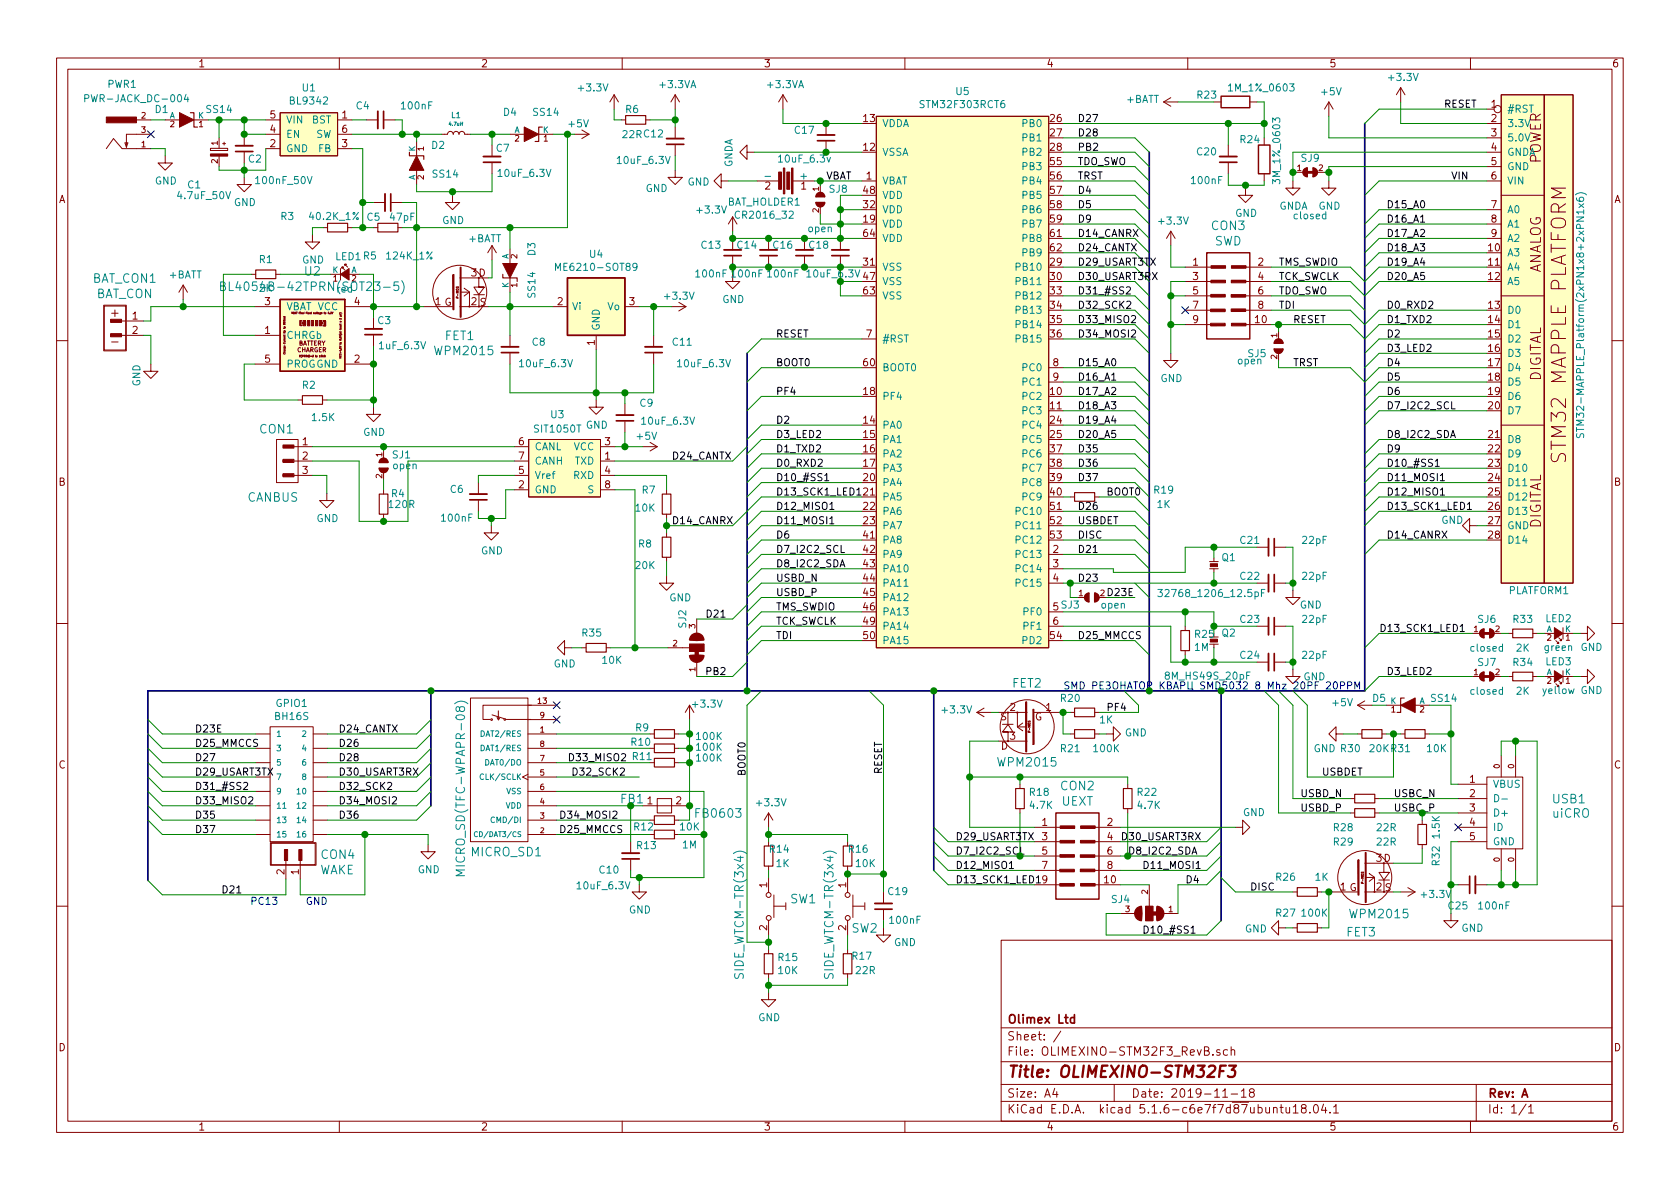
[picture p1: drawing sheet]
<svg xmlns="http://www.w3.org/2000/svg" width="297mm" height="210mm" viewBox="0 0 297 210" stroke-linecap="round" stroke-linejoin="round" font-family="sans-serif">
<defs><g id="words">
<text font-size="3.5" fill="#840000" x="276.9" y="81.3" transform="rotate(-90 276.9 81.3)">STM32 MAPPLE PLATFORM</text>
<text font-size="2.8" fill="#840000" x="178" y="190.5">Title: OLIMEXINO-STM32F3</text>
<g font-size="2.5" fill="#840000">
<text x="272.5" y="29.1" transform="rotate(-90 272.5 29.1)">POWER</text>
<text x="272.5" y="48.5" transform="rotate(-90 272.5 48.5)">ANALOG</text>
<text x="272.5" y="67.6" transform="rotate(-90 272.5 67.6)">DIGITAL</text>
<text x="272.5" y="93.6" transform="rotate(-90 272.5 93.6)">DIGITAL</text>
</g>
<g font-size="2.1" fill="#008484">
<text x="214.2" y="40.7">CON3</text>
<text x="214.7" y="43.4">SWD</text>
<text x="16.4" y="50">BAT_CON1</text>
<text x="16.9" y="52.7">BAT_CON</text>
<text x="41.3" y="51.5">BL4054B-42TPRN(SOT23-5)</text>
<text x="53.9" y="48.7">U2</text>
<text x="77.1" y="62.8">WPM2015</text>
<text x="78.7" y="60.1">FET1</text>
<text x="45.9" y="76.7">CON1</text>
<text x="43.7" y="88.7">CANBUS</text>
<text x="179" y="121.6">FET2</text>
<text x="176.7" y="135.6">WPM2015</text>
<text x="187.6" y="139.7">CON2</text>
<text x="187.7" y="142.5">UEXT</text>
<text x="274.6" y="142.1">USB1</text>
<text x="123.2" y="144.6">FB0603</text>
<text x="274.5" y="144.6">uiCRO</text>
<text x="56.4" y="154.6">WAKE</text>
<text x="56.8" y="151.9">CON4</text>
<text x="82.2" y="153.6" transform="rotate(-90 82.2 153.6)">MICRO_SD(TFC-WPAPR-08)</text>
<text x="83.3" y="151.4">MICRO_SD1</text>
<text x="139.8" y="159.7">SW1</text>
<text x="150.6" y="164.9">SW2</text>
<text x="238.1" y="165.6">FET3</text>
<text x="238.9" y="162.4">WPM2015</text>
<text x="131.5" y="172.4" transform="rotate(-90 131.5 172.4)">SIDE_WTCM-TR(3x4)</text>
<text x="147.4" y="172.4" transform="rotate(-90 147.4 172.4)">SIDE_WTCM-TR(3x4)</text>
</g>
<g font-size="2.1" fill="#840000">
<text x="19.7" y="56.1">+</text>
<text x="20" y="61.1">-</text>
<text x="178" y="184">Sheet: /</text>
<text x="178" y="181">Olimex Ltd</text>
<text x="178" y="186.7">File: OLIMEXINO-STM32F3_RevB.sch</text>
<text x="178" y="196.9">KiCad E.D.A. kicad 5.1.6-c6e7f7d87ubuntu18.04.1</text>
<text x="178" y="194.1">Size: A4</text>
<text x="200" y="194.1">Date: 2019-11-18</text>
<text x="263" y="194.1">Rev: A</text>
<text x="263" y="196.9">Id: 1/1</text>
</g>
<text font-size="2.1" fill="#008400" x="109.8" y="142.1">FB1</text>
<g font-size="1.8" fill="#840000">
<text x="35" y="11.9">1</text>
<text x="85" y="11.9">2</text>
<text x="135" y="11.9">3</text>
<text x="185" y="11.9">4</text>
<text x="235" y="11.9">5</text>
<text x="285" y="11.9">6</text>
<text x="47.8" y="23.5">4</text>
<text x="47.8" y="20.9">5</text>
<text x="60.5" y="20.9">1</text>
<text x="60.5" y="23.5">6</text>
<text x="152.7" y="21.6">13</text>
<text x="185.7" y="21.6">26</text>
<text x="263.7" y="19">1</text>
<text x="263.7" y="21.6">2</text>
<text x="47.8" y="26">2</text>
<text x="60.5" y="26">3</text>
<text x="152.7" y="26.7">12</text>
<text x="185.7" y="24.1">27</text>
<text x="185.7" y="26.7">28</text>
<text x="185.7" y="29.2">55</text>
<text x="263.7" y="24.1">3</text>
<text x="263.7" y="26.7">4</text>
<text x="263.7" y="29.2">5</text>
<text x="10.4" y="35.9">A</text>
<text x="135.3" y="33.5">2</text>
<text x="141.6" y="33.5">1</text>
<text x="152.7" y="34.3">48</text>
<text x="153.2" y="31.7">1</text>
<text x="185.7" y="31.7">56</text>
<text x="185.7" y="34.3">57</text>
<text x="263.7" y="31.7">6</text>
<text x="285.4" y="35.9">A</text>
<text x="152.7" y="39.4">19</text>
<text x="152.7" y="36.8">32</text>
<text x="152.7" y="41.9">64</text>
<text x="185.7" y="36.8">58</text>
<text x="185.7" y="39.4">59</text>
<text x="185.7" y="41.9">61</text>
<text x="263.7" y="36.8">7</text>
<text x="263.7" y="39.4">8</text>
<text x="263.7" y="41.9">9</text>
<text x="152.7" y="47">31</text>
<text x="185.7" y="47">29</text>
<text x="185.7" y="44.4">62</text>
<text x="210.9" y="47">1</text>
<text x="222.5" y="47">2</text>
<text x="263.2" y="44.4">10</text>
<text x="263.2" y="47">11</text>
<text x="46.8" y="54">3</text>
<text x="62.7" y="54">4</text>
<text x="77" y="54">1 G</text>
<text x="83.3" y="54">2</text>
<text x="83.3" y="48.9">3 D</text>
<text x="98.6" y="54">2</text>
<text x="111.3" y="54">3</text>
<text x="152.7" y="49.5">47</text>
<text x="152.7" y="52.1">63</text>
<text x="185.7" y="49.5">30</text>
<text x="185.7" y="52.1">33</text>
<text x="210.9" y="49.5">3</text>
<text x="210.9" y="52.1">5</text>
<text x="222.5" y="49.5">4</text>
<text x="222.5" y="52.1">6</text>
<text x="263.2" y="49.5">12</text>
<text x="23.4" y="56.5">1</text>
<text x="23.4" y="59">2</text>
<text x="46.8" y="59">1</text>
<text x="84.8" y="54.1">S</text>
<text x="153.2" y="59.7">7</text>
<text x="185.7" y="54.6">34</text>
<text x="185.7" y="57.1">35</text>
<text x="185.7" y="59.7">36</text>
<text x="210.9" y="54.6">7</text>
<text x="210.9" y="57.1">9</text>
<text x="222" y="57.1">10</text>
<text x="222.5" y="54.6">8</text>
<text x="263.2" y="54.6">13</text>
<text x="263.2" y="57.1">14</text>
<text x="263.2" y="59.7">15</text>
<text x="46.8" y="64.1">5</text>
<text x="62.7" y="64.1">2</text>
<text x="105.2" y="61.1" transform="rotate(-90 105.2 61.1)">1</text>
<text x="152.7" y="64.8">60</text>
<text x="186.2" y="64.8">8</text>
<text x="263.2" y="62.2">16</text>
<text x="263.2" y="64.8">17</text>
<text x="152.7" y="69.8">18</text>
<text x="185.7" y="69.8">10</text>
<text x="186.2" y="67.3">9</text>
<text x="263.2" y="67.3">18</text>
<text x="263.2" y="69.8">19</text>
<text x="152.7" y="74.9">14</text>
<text x="152.7" y="77.5">15</text>
<text x="185.7" y="72.4">11</text>
<text x="185.7" y="74.9">24</text>
<text x="185.7" y="77.5">25</text>
<text x="263.2" y="72.4">20</text>
<text x="263.2" y="77.5">21</text>
<text x="53.5" y="78.7">1</text>
<text x="53.5" y="81.3">2</text>
<text x="53.5" y="83.8">3</text>
<text x="91.7" y="83.8">5</text>
<text x="91.7" y="78.7">6</text>
<text x="91.7" y="81.3">7</text>
<text x="107" y="81.3">1</text>
<text x="107" y="78.7">3</text>
<text x="107" y="83.8">4</text>
<text x="152.7" y="80">16</text>
<text x="152.7" y="82.5">17</text>
<text x="185.7" y="80">37</text>
<text x="185.7" y="82.5">38</text>
<text x="263.2" y="80">22</text>
<text x="263.2" y="82.5">23</text>
<text x="10.4" y="85.9">B</text>
<text x="91.7" y="86.4">2</text>
<text x="107" y="86.4">8</text>
<text x="152.7" y="85.1">20</text>
<text x="152.7" y="87.6">21</text>
<text x="185.7" y="85.1">39</text>
<text x="185.7" y="87.6">40</text>
<text x="263.2" y="85.1">24</text>
<text x="263.2" y="87.6">25</text>
<text x="285.4" y="85.9">B</text>
<text x="152.7" y="90.2">22</text>
<text x="152.7" y="92.7">23</text>
<text x="152.7" y="95.2">41</text>
<text x="185.7" y="90.2">51</text>
<text x="185.7" y="92.7">52</text>
<text x="185.7" y="95.2">53</text>
<text x="263.2" y="90.2">26</text>
<text x="263.2" y="92.7">27</text>
<text x="263.2" y="95.2">28</text>
<text x="152.7" y="97.8">42</text>
<text x="152.7" y="100.3">43</text>
<text x="186.2" y="97.8">2</text>
<text x="186.2" y="100.3">3</text>
<text x="152.7" y="102.9">44</text>
<text x="152.7" y="105.4">45</text>
<text x="152.7" y="107.9">46</text>
<text x="186.2" y="102.9">4</text>
<text x="186.2" y="107.9">5 SJ3</text>
<text x="152.7" y="110.5">49</text>
<text x="152.7" y="113">50</text>
<text x="185.7" y="113">54</text>
<text x="186.2" y="110.5">6</text>
<text x="178.6" y="125.7">2</text>
<text x="184.9" y="125.7">1</text>
<text x="176.9" y="127.4">S</text>
<text x="178.6" y="130.8">3</text>
<text x="183" y="127.4">G</text>
<text x="10.4" y="135.9">C</text>
<text x="177" y="132.6">D</text>
<text x="285.4" y="135.9">C</text>
<text x="114.5" y="142.2">1</text>
<text x="119.5" y="142.2">2</text>
<text x="259.9" y="138.4">1</text>
<text x="259.9" y="141">2</text>
<text x="259.9" y="143.5">3</text>
<text x="184.3" y="146">1</text>
<text x="184.3" y="148.6">3</text>
<text x="195.8" y="146">2</text>
<text x="195.8" y="148.6">4</text>
<text x="259.9" y="146">4</text>
<text x="259.9" y="148.6">5</text>
<text x="50.3" y="154.7" transform="rotate(-90 50.3 154.7)">2</text>
<text x="52.8" y="154.7" transform="rotate(-90 52.8 154.7)">1</text>
<text x="184.3" y="151.1">5</text>
<text x="184.3" y="153.7">7</text>
<text x="195.8" y="151.1">6</text>
<text x="195.8" y="153.7">8</text>
<text x="243.4" y="152.4">3 D</text>
<text x="135.6" y="157" transform="rotate(-90 135.6 157)">1</text>
<text x="149.6" y="157" transform="rotate(-90 149.6 157)">1</text>
<text x="184.3" y="156.2">9</text>
<text x="195.3" y="156.2">10</text>
<text x="237" y="157.5">1 G</text>
<text x="243.4" y="157.5">2</text>
<text x="244.9" y="157.6">S</text>
<text x="135.6" y="164.5" transform="rotate(-90 135.6 164.5)">2</text>
<text x="149.6" y="164.5" transform="rotate(-90 149.6 164.5)">2</text>
<text x="10.4" y="185.9">D</text>
<text x="285.4" y="185.9">D</text>
<text x="35" y="199.9">1</text>
<text x="85" y="199.9">2</text>
<text x="135" y="199.9">3</text>
<text x="185" y="199.9">4</text>
<text x="235" y="199.9">5</text>
<text x="285" y="199.9">6</text>
</g>
<g font-size="1.8" fill="#008484">
<text x="19" y="15.5">PWR1</text>
<text x="53.5" y="16.2">U1</text>
<text x="102.4" y="16.2">+3.3V</text>
<text x="116.8" y="15.6">+3.3VA</text>
<text x="135.8" y="15.6">+3.3VA</text>
<text x="169.1" y="16.8">U5</text>
<text x="211.7" y="17.4">R23</text>
<text x="217.6" y="16.2">1M_1%_0603</text>
<text x="233.7" y="16.9">+5V</text>
<text x="245.7" y="14.3">+3.3V</text>
<text x="15.8" y="18.1">PWR-JACK_DC-004</text>
<text x="27.5" y="20">D1</text>
<text x="36.6" y="20">SS14</text>
<text x="50.5" y="21.8">VIN</text>
<text x="51.5" y="18.5">BL9342</text>
<text x="55.1" y="21.8">BST</text>
<text x="63" y="19.3">C4</text>
<text x="71.1" y="19.3">100nF</text>
<text x="89.1" y="20.5">D4</text>
<text x="94.4" y="20.5">SS14</text>
<text x="100.6" y="22.5">+5V</text>
<text x="110.6" y="20">R6</text>
<text x="140.6" y="23.7">C17</text>
<text x="156" y="22.5">VDDA</text>
<text x="163" y="19.1">STM32F303RCT6</text>
<text x="181" y="22.5">PB0</text>
<text x="199.2" y="18.2">+BATT</text>
<text x="266.4" y="19.9">#RST</text>
<text x="266.4" y="22.5">3.3V</text>
<text x="44" y="28.7">C2</text>
<text x="50.5" y="26.9">GND</text>
<text x="50.5" y="24.4">EN</text>
<text x="55.8" y="24.4">SW</text>
<text x="56.3" y="26.9">FB</text>
<text x="76.4" y="26.3">D2</text>
<text x="87.8" y="26.8">C7</text>
<text x="109.4" y="29">10uF_6.3V</text>
<text x="110.1" y="24.4">22R C12</text>
<text x="129.5" y="29.6" transform="rotate(-90 129.5 29.6)">GNDA</text>
<text x="137.9" y="28.7">10uF_6.3v</text>
<text x="156" y="27.6">VSSA</text>
<text x="181" y="25">PB1</text>
<text x="181" y="27.6">PB2</text>
<text x="211.7" y="27.5">C20</text>
<text x="219.4" y="25.3">R24</text>
<text x="230.1" y="28.6">SJ9</text>
<text x="266.4" y="25">5.0V</text>
<text x="266.4" y="27.6">GNDA</text>
<text x="27.4" y="32.6">GND</text>
<text x="31.7" y="35.2">4.7uF_50V</text>
<text x="33.2" y="33.3">C1</text>
<text x="45.5" y="32.6">100nF_50V</text>
<text x="76.6" y="31.4">SS14</text>
<text x="88.3" y="31.3">10uF_6.3V</text>
<text x="114.1" y="34">GND</text>
<text x="121.6" y="32.8">GND</text>
<text x="135.5" y="31.7">-</text>
<text x="141.6" y="31.7">+</text>
<text x="146.6" y="34.1">SJ8</text>
<text x="156" y="32.6">VBAT</text>
<text x="156" y="35.2">VDD</text>
<text x="181" y="30.1">PB3</text>
<text x="181" y="32.6">PB4</text>
<text x="181" y="35.2">PB5</text>
<text x="210.8" y="32.6">100nF</text>
<text x="226.4" y="32.1" transform="rotate(-90 226.4 32.1)">3M_1%_0603</text>
<text x="266.4" y="30.1">GND</text>
<text x="266.4" y="32.6">VIN</text>
<text x="41.4" y="36.4">GND</text>
<text x="49.7" y="38.9">R3</text>
<text x="54.9" y="38.9">40.2K_1%</text>
<text x="64.9" y="39">C5</text>
<text x="69.1" y="39">47pF</text>
<text x="78.2" y="39.6">GND</text>
<text x="123.4" y="37.8">+3.3V</text>
<text x="128.6" y="36.4">BAT_HOLDER1</text>
<text x="130.4" y="38.7">CR2016_32</text>
<text x="142.9" y="41.1">open</text>
<text x="156" y="40.3">VDD</text>
<text x="156" y="37.7">VDD</text>
<text x="181" y="37.7">PB6</text>
<text x="181" y="40.3">PB7</text>
<text x="205.1" y="39.7">+3.3V</text>
<text x="218.4" y="38.3">GND</text>
<text x="226.1" y="37.1">GNDA</text>
<text x="228.9" y="38.8">closed</text>
<text x="233.1" y="37.1">GND</text>
<text x="266.4" y="37.7">A0</text>
<text x="266.4" y="40.3">A1</text>
<text x="45.9" y="46.5">R1</text>
<text x="53.4" y="46.6">GND</text>
<text x="59.3" y="46">LED1 R5</text>
<text x="68.5" y="45.9">124K_1%</text>
<text x="82.9" y="42.8">+BATT</text>
<text x="94.7" y="45.2" transform="rotate(-90 94.7 45.2)">D3</text>
<text x="99" y="47.9">ME6210-SOT89</text>
<text x="104.3" y="45.6">U4</text>
<text x="124.1" y="44">C13</text>
<text x="130.4" y="44">C14</text>
<text x="136.8" y="44">C16</text>
<text x="143.1" y="44">C18</text>
<text x="156" y="47.9">VSS</text>
<text x="156" y="42.8">VDD</text>
<text x="180" y="47.9">PB10</text>
<text x="181" y="42.8">PB8</text>
<text x="181" y="45.3">PB9</text>
<text x="266.4" y="45.3">A3</text>
<text x="266.4" y="47.9">A4</text>
<text x="266.4" y="42.8">A2</text>
<text x="29.9" y="49.2">+BATT</text>
<text x="45.9" y="51.6">2K</text>
<text x="59.6" y="51.7">red</text>
<text x="94.7" y="52.6" transform="rotate(-90 94.7 52.6)">SS14</text>
<text x="117.7" y="53">+3.3V</text>
<text x="123.2" y="49.1">100nF</text>
<text x="127.7" y="53.6">GND</text>
<text x="135.9" y="49.1">100nF</text>
<text x="156" y="50.4">VSS</text>
<text x="156" y="53">VSS</text>
<text x="180" y="50.4">PB11</text>
<text x="180" y="53">PB12</text>
<text x="266.4" y="50.4">A5</text>
<text x="50.6" y="59.9">CHRGb</text>
<text x="50.6" y="54.9">VBAT VCC</text>
<text x="66.8" y="57.3">C3</text>
<text x="101.1" y="54.9">Vi</text>
<text x="106" y="58.5" transform="rotate(-90 106 58.5)">GND</text>
<text x="107.5" y="54.9">Vo</text>
<text x="180" y="55.5">PB13</text>
<text x="180" y="58">PB14</text>
<text x="266.4" y="55.5">D0</text>
<text x="266.4" y="58">D1</text>
<text x="50.6" y="65">PROGGND</text>
<text x="67.2" y="61.8">1uF_6.3V</text>
<text x="92.1" y="64.9">10uF_6.3V</text>
<text x="94.1" y="61.1">C8</text>
<text x="119" y="61.1">C11</text>
<text x="120.1" y="64.9">10uF_6.3V</text>
<text x="156" y="65.7">BOOT0</text>
<text x="156" y="60.6">#RST</text>
<text x="180" y="60.6">PB15</text>
<text x="181" y="65.7">PC0</text>
<text x="218.9" y="64.4">open</text>
<text x="220.7" y="63.2">SJ5</text>
<text x="266.4" y="60.6">D2</text>
<text x="266.4" y="63.1">D3</text>
<text x="266.4" y="65.7">D4</text>
<text x="24.8" y="68.3" transform="rotate(-90 24.8 68.3)">GND</text>
<text x="53.5" y="68.8">R2</text>
<text x="113.2" y="71.9">C9</text>
<text x="156" y="70.7">PF4</text>
<text x="181" y="70.7">PC2</text>
<text x="181" y="68.2">PC1</text>
<text x="205.2" y="67.6">GND</text>
<text x="266.4" y="68.2">D5</text>
<text x="266.4" y="70.7">D6</text>
<text x="55.3" y="74.5">1.5K</text>
<text x="64.2" y="77.1">GND</text>
<text x="94.7" y="76.5">SIT1050T</text>
<text x="97.4" y="74">U3</text>
<text x="103.6" y="75.8">GND</text>
<text x="112.7" y="77.8">+5V</text>
<text x="113.7" y="75.1">10uF_6.3V</text>
<text x="156" y="75.8">PA0</text>
<text x="181" y="73.3">PC3</text>
<text x="181" y="75.8">PC4</text>
<text x="266.4" y="73.3">D7</text>
<text x="280.1" y="75.1" transform="rotate(-90 280.1 75.1)">STM32-MAPPLE_Platform(2xPN1x8+2xPN1x6)</text>
<text x="69.4" y="81.1">SJ1</text>
<text x="69.5" y="83">open</text>
<text x="94.5" y="79.6">CANL</text>
<text x="94.5" y="82.2">CANH</text>
<text x="101.4" y="79.6">VCC</text>
<text x="101.6" y="82.2">TXD</text>
<text x="156" y="78.4">PA1</text>
<text x="156" y="80.9">PA2</text>
<text x="156" y="83.4">PA3</text>
<text x="181" y="78.4">PC5</text>
<text x="181" y="80.9">PC6</text>
<text x="181" y="83.4">PC7</text>
<text x="266.4" y="78.4">D8</text>
<text x="266.4" y="80.9">D9</text>
<text x="266.4" y="83.4">D10</text>
<text x="68.9" y="89.8">120R</text>
<text x="69.2" y="87.9">R4</text>
<text x="79.7" y="87.2">C6</text>
<text x="94.5" y="87.2">GND</text>
<text x="94.5" y="84.7">Vref</text>
<text x="101.4" y="84.7">RXD</text>
<text x="104" y="87.2">S</text>
<text x="113.6" y="87.3">R7</text>
<text x="156" y="86">PA4</text>
<text x="156" y="88.5">PA5</text>
<text x="181" y="86">PC8</text>
<text x="181" y="88.5">PC9</text>
<text x="204.1" y="87.3">R19</text>
<text x="204.6" y="89.8">1K</text>
<text x="266.4" y="86">D11</text>
<text x="266.4" y="88.5">D12</text>
<text x="56" y="92.3">GND</text>
<text x="78.2" y="92.2">100nF</text>
<text x="112.4" y="90.5">10K</text>
<text x="156" y="91.1">PA6</text>
<text x="156" y="93.6">PA7</text>
<text x="180" y="91.1">PC10</text>
<text x="180" y="93.6">PC11</text>
<text x="254.8" y="92.6">GND</text>
<text x="266.4" y="91.1">D13</text>
<text x="266.4" y="93.6">GND</text>
<text x="85" y="98">GND</text>
<text x="112.4" y="100.6">20K</text>
<text x="112.9" y="96.8">R8</text>
<text x="156" y="96.1">PA8</text>
<text x="156" y="98.7">PA9</text>
<text x="156" y="101.2">PA10</text>
<text x="180" y="98.7">PC13</text>
<text x="180" y="101.2">PC14</text>
<text x="180" y="96.1">PC12</text>
<text x="216.1" y="99.2">Q1</text>
<text x="219.4" y="96.2">C21</text>
<text x="230.4" y="96.2">22pF</text>
<text x="266.4" y="96.1">D14</text>
<text x="118.3" y="106.3">GND</text>
<text x="156" y="103.8">PA11</text>
<text x="156" y="106.3">PA12</text>
<text x="180" y="103.8">PC15</text>
<text x="194.7" y="107.6">open</text>
<text x="206" y="105.6">32768_1206_12.5pF</text>
<text x="219.4" y="102.5">C22</text>
<text x="229.8" y="107.6">GND</text>
<text x="230.4" y="102.5">22pF</text>
<text x="266.7" y="105.1">PLATFORM1</text>
<text x="103" y="112.6">R35</text>
<text x="121.3" y="111" transform="rotate(-90 121.3 111)">SJ2</text>
<text x="156" y="108.8">PA13</text>
<text x="156" y="111.4">PA14</text>
<text x="156" y="113.9">PA15</text>
<text x="181" y="113.9">PD2</text>
<text x="181.2" y="108.8">PF0</text>
<text x="181.2" y="111.4">PF1</text>
<text x="211.3" y="112.8">R25</text>
<text x="216.1" y="112.6">Q2</text>
<text x="219.4" y="110.2">C23</text>
<text x="230.4" y="110.2">22pF</text>
<text x="261.3" y="110.2">SJ6</text>
<text x="267.6" y="110.2">R33</text>
<text x="273.3" y="110">LED2</text>
<text x="97.9" y="118">GND</text>
<text x="106.6" y="117.4">10K</text>
<text x="211.2" y="115.1">1M</text>
<text x="219.4" y="116.5">C24</text>
<text x="230.4" y="116.5">22pF</text>
<text x="260.1" y="115.2">closed</text>
<text x="261.3" y="117.8">SJ7</text>
<text x="267.6" y="117.8">R34</text>
<text x="268.1" y="115.2">2K</text>
<text x="273.2" y="115.1">green</text>
<text x="273.3" y="117.6">LED3</text>
<text x="279.5" y="115.1">GND</text>
<text x="48.9" y="125">GPIO1</text>
<text x="122.6" y="125.1">+3.3V</text>
<text x="187.6" y="124.1">R20</text>
<text x="206.5" y="120.2">8M_HS49S_20pF</text>
<text x="230.5" y="120.3">GND</text>
<text x="235.7" y="124.9">+5V</text>
<text x="253.1" y="124.1">SS14</text>
<text x="260.1" y="122.9">closed</text>
<text x="268.1" y="122.9">2K</text>
<text x="272.9" y="122.7">yellow</text>
<text x="279.5" y="122.7">GND</text>
<text x="48.7" y="127.3">BH16S</text>
<text x="111.7" y="131.9">R10</text>
<text x="112.4" y="129.3">R9</text>
<text x="123.2" y="130.9">100K</text>
<text x="166.8" y="126.2">+3.3V</text>
<text x="194.5" y="127.9">1K</text>
<text x="198.9" y="130.2">GND</text>
<text x="111.9" y="134.4">R11</text>
<text x="123.2" y="132.8">100K</text>
<text x="123.2" y="134.7">100K</text>
<text x="187.6" y="133">R21</text>
<text x="193.5" y="133">100K</text>
<text x="232.3" y="133">GND R30</text>
<text x="242.2" y="133">20K R31</text>
<text x="252.4" y="133">10K</text>
<text x="133.9" y="142.6">+3.3V</text>
<text x="182.1" y="140.7">R18</text>
<text x="182.2" y="143">4.7K</text>
<text x="201.2" y="140.7">R22</text>
<text x="201.2" y="143">4.7K</text>
<text x="263.9" y="139.3">VBUS</text>
<text x="112.2" y="146.9">R12</text>
<text x="219.8" y="144.3">GND</text>
<text x="235.9" y="149.5">R29</text>
<text x="235.9" y="147">R28</text>
<text x="243.5" y="149.5">22R</text>
<text x="243.5" y="147">22R</text>
<text x="254.6" y="148.2" transform="rotate(-90 254.6 148.2)">1.5K</text>
<text x="263.9" y="144.4">D+</text>
<text x="263.9" y="146.9">ID</text>
<text x="263.9" y="149.5">GND</text>
<text x="73.9" y="154.4">GND</text>
<text x="106" y="154.5">C10</text>
<text x="112.7" y="150.2">R13</text>
<text x="120.7" y="150">1M</text>
<text x="136.1" y="150.8">R14</text>
<text x="137.3" y="153.3">1K</text>
<text x="150.1" y="150.8">R16</text>
<text x="151.4" y="153.3">10K</text>
<text x="225.7" y="155.7">R26</text>
<text x="232.6" y="155.7">1K</text>
<text x="254.6" y="153" transform="rotate(-90 254.6 153)">R32</text>
<text x="102.3" y="157.3">10uF_6.3V</text>
<text x="111.2" y="161.5">GND</text>
<text x="157.1" y="158.3">C19</text>
<text x="196.5" y="159.7">SJ4</text>
<text x="251.5" y="158.8">+3.3V</text>
<text x="256.2" y="160.8">C25</text>
<text x="261.6" y="160.8">100nF</text>
<text x="157.5" y="163.4">100nF</text>
<text x="158.1" y="167.3">GND</text>
<text x="220.1" y="164.9">GND</text>
<text x="225.7" y="162.1">R27</text>
<text x="230.3" y="162.1">100K</text>
<text x="258.4" y="164.8">GND</text>
<text x="137.7" y="169.9">R15</text>
<text x="137.7" y="172.3">10K</text>
<text x="150.7" y="169.7">R17</text>
<text x="151.4" y="172.3">22R</text>
<text x="134.1" y="180.6">GND</text>
</g>
<g font-size="1.8">
<text x="190.5" y="21.6">D27</text>
<text x="255.3" y="19">RESET</text>
<text x="190.5" y="29.2">TDO_SWO</text>
<text x="190.5" y="26.7">PB2</text>
<text x="190.5" y="24.1">D28</text>
<text x="146" y="31.7">VBAT</text>
<text x="190.5" y="31.7">TRST</text>
<text x="190.5" y="34.3">D4</text>
<text x="256.5" y="31.7">VIN</text>
<text x="190.5" y="36.8">D5</text>
<text x="190.5" y="41.9">D14_CANRX</text>
<text x="190.5" y="39.4">D9</text>
<text x="245.1" y="36.8">D15_A0</text>
<text x="245.1" y="39.4">D16_A1</text>
<text x="245.1" y="41.9">D17_A2</text>
<text x="190.5" y="47">D29_USART3TX</text>
<text x="190.5" y="44.4">D24_CANTX</text>
<text x="226.1" y="47">TMS_SWDIO</text>
<text x="245.1" y="47">D19_A4</text>
<text x="245.1" y="44.4">D18_A3</text>
<text x="190.5" y="52.1">D31_#SS2</text>
<text x="190.5" y="49.5">D30_USART3RX</text>
<text x="226.1" y="49.5">TCK_SWCLK</text>
<text x="226.1" y="52.1">TDO_SWO</text>
<text x="245.1" y="49.5">D20_A5</text>
<text x="137.2" y="59.7">RESET</text>
<text x="190.5" y="54.6">D32_SCK2</text>
<text x="190.5" y="57.1">D33_MISO2</text>
<text x="190.5" y="59.7">D34_MOSI2</text>
<text x="226.1" y="54.6">TDI</text>
<text x="228.6" y="57.1">RESET</text>
<text x="245.1" y="54.6">D0_RXD2</text>
<text x="245.1" y="57.1">D1_TXD2</text>
<text x="245.1" y="59.7">D2</text>
<text x="137.2" y="64.8">BOOT0</text>
<text x="190.5" y="64.8">D15_A0</text>
<text x="228.6" y="64.8">TRST</text>
<text x="245.1" y="64.8">D4</text>
<text x="245.1" y="62.2">D3_LED2</text>
<text x="137.2" y="69.8">PF4</text>
<text x="190.5" y="69.8">D17_A2</text>
<text x="190.5" y="67.3">D16_A1</text>
<text x="245.1" y="67.3">D5</text>
<text x="245.1" y="69.8">D6</text>
<text x="137.2" y="77.5">D3_LED2</text>
<text x="137.2" y="74.9">D2</text>
<text x="190.5" y="72.4">D18_A3</text>
<text x="190.5" y="77.5">D20_A5</text>
<text x="190.5" y="74.9">D19_A4</text>
<text x="245.1" y="77.5">D8_I2C2_SDA</text>
<text x="245.1" y="72.4">D7_I2C2_SCL</text>
<text x="118.7" y="81.3">D24_CANTX</text>
<text x="137.2" y="82.5">D0_RXD2</text>
<text x="137.2" y="80">D1_TXD2</text>
<text x="190.5" y="82.5">D36</text>
<text x="190.5" y="80">D35</text>
<text x="245.1" y="82.5">D10_#SS1</text>
<text x="245.1" y="80">D9</text>
<text x="137.2" y="85.1">D10_#SS1</text>
<text x="137.2" y="87.6">D13_SCK1_LED1</text>
<text x="190.5" y="85.1">D37</text>
<text x="195.6" y="87.6">BOOT0</text>
<text x="245.1" y="85.1">D11_MOSI1</text>
<text x="245.1" y="87.6">D12_MISO1</text>
<text x="118.7" y="92.7">D14_CANRX</text>
<text x="137.2" y="95.2">D6</text>
<text x="137.2" y="90.2">D12_MISO1</text>
<text x="137.2" y="92.7">D11_MOSI1</text>
<text x="190.5" y="90.2">D26</text>
<text x="190.5" y="92.7">USBDET</text>
<text x="190.5" y="95.2">DISC</text>
<text x="245.1" y="95.2">D14_CANRX</text>
<text x="245.1" y="90.2">D13_SCK1_LED1</text>
<text x="137.2" y="100.3">D8_I2C2_SDA</text>
<text x="137.2" y="97.8">D7_I2C2_SCL</text>
<text x="190.5" y="97.8">D21</text>
<text x="137.2" y="105.4">USBD_P</text>
<text x="137.2" y="102.9">USBD_N</text>
<text x="137.2" y="107.9">TMS_SWDIO</text>
<text x="190.5" y="102.9">D23</text>
<text x="195.6" y="105.4">D23E</text>
<text x="125.3" y="109.2">D21</text>
<text x="137.2" y="113">TDI</text>
<text x="137.2" y="110.5">TCK_SWCLK</text>
<text x="190.5" y="113">D25_MMCCS</text>
<text x="243.8" y="111.8">D13_SCK1_LED1</text>
<text x="125.1" y="119.4">PB2</text>
<text x="245.1" y="119.4">D3_LED2</text>
<text x="195.6" y="125.7">PF4</text>
<text x="34.4" y="129.5">D23E</text>
<text x="59.8" y="129.5">D24_CANTX</text>
<text x="34.4" y="132.1">D25_MMCCS</text>
<text x="34.4" y="134.6">D27</text>
<text x="34.4" y="137.2">D29_USART3TX</text>
<text x="59.8" y="137.2">D30_USART3RX</text>
<text x="59.8" y="132.1">D26</text>
<text x="59.8" y="134.6">D28</text>
<text x="100.3" y="134.6">D33_MISO2</text>
<text x="101" y="137.2">D32_SCK2</text>
<text x="131.8" y="137.2" transform="rotate(-90 131.8 137.2)">BOOT0</text>
<text x="156" y="137" transform="rotate(-90 156 137)">RESET</text>
<text x="233.7" y="137.2">USBDET</text>
<text x="34.4" y="142.2">D33_MISO2</text>
<text x="34.4" y="139.7">D31_#SS2</text>
<text x="59.8" y="142.2">D34_MOSI2</text>
<text x="59.8" y="139.7">D32_SCK2</text>
<text x="229.9" y="141">USBD_N</text>
<text x="229.9" y="143.5">USBD_P</text>
<text x="246.4" y="141">USBC_N</text>
<text x="34.4" y="147.3">D37</text>
<text x="34.4" y="144.8">D35</text>
<text x="59.8" y="144.8">D36</text>
<text x="98.8" y="144.8">D34_MOSI2</text>
<text x="98.8" y="147.3">D25_MMCCS</text>
<text x="168.9" y="148.6">D29_USART3TX</text>
<text x="198.1" y="148.6">D30_USART3RX</text>
<text x="168.9" y="153.7">D12_MISO1</text>
<text x="199.4" y="151.1">D8_I2C2_SDA</text>
<text x="201.9" y="153.7">D11_MOSI1</text>
<text x="39.7" y="158">D21</text>
<text x="168.9" y="156.2">D13_SCK1_LED1</text>
<text x="209.5" y="156.2">D4</text>
<text x="221" y="157.5">DISC</text>
<text x="201.9" y="165.1">D10_#SS1</text>
</g>
<g font-size="1.8" fill="#008400">
<text x="129.5" y="49.1">100nF</text>
<text x="142.9" y="49.1">10uF_6.3V</text>
<text x="242.7" y="124.1">D5</text>
<text x="246.4" y="143.5">USBC_P</text>
<text x="120.3" y="146.9">10K</text>
<text x="168.9" y="151.1">D7_I2C2_SCL</text>
</g>
<g font-size="1.8" fill="#0000c2">
<text x="188" y="121.9">SMD</text>
<text x="193.4" y="121.9">SMD5032 8 Mhz 20PF 20PPM</text>
<text x="44.2" y="160">PC13</text>
</g>
<g font-size="1.4" fill="#840000">
<text x="25" y="20.9">2</text>
<text x="25" y="23.5">3</text>
<text x="30.1" y="22.5">2</text>
<text x="35.2" y="22.5">1</text>
<text x="25" y="26">1</text>
<text x="38.5" y="28.9" transform="rotate(-90 38.5 28.9)">2</text>
<text x="38.5" y="25.7" transform="rotate(-90 38.5 25.7)">1</text>
<text x="74.9" y="26.7" transform="rotate(-90 74.9 26.7)">1</text>
<text x="91.1" y="25">2</text>
<text x="96.1" y="25">1</text>
<text x="74.9" y="31.7" transform="rotate(-90 74.9 31.7)">2</text>
<text x="144.8" y="33.8" transform="rotate(-90 144.8 33.8)">1</text>
<text x="229.4" y="30.2">1</text>
<text x="233.2" y="30.2">2</text>
<text x="144.8" y="37.6" transform="rotate(-90 144.8 37.6)">2</text>
<text x="91.4" y="45.7" transform="rotate(-90 91.4 45.7)">2</text>
<text x="58.9" y="49.8">1</text>
<text x="62.2" y="49.8">2</text>
<text x="91.4" y="50.8" transform="rotate(-90 91.4 50.8)">1</text>
<text x="225.8" y="59.7" transform="rotate(-90 225.8 59.7)">1</text>
<text x="225.8" y="63.5" transform="rotate(-90 225.8 63.5)">2</text>
<text x="67.6" y="80.8" transform="rotate(-90 67.6 80.8)">1</text>
<text x="67.6" y="84.6" transform="rotate(-90 67.6 84.6)">2</text>
<text x="190.8" y="105.4">1</text>
<text x="194.6" y="105.4">2</text>
<text x="122.9" y="111.1" transform="rotate(-90 122.9 111.1)">3</text>
<text x="260.6" y="111.8">1</text>
<text x="264.4" y="111.8">2</text>
<text x="273.6" y="113.3">2</text>
<text x="276.9" y="113.3">1</text>
<text x="119" y="114.3">2</text>
<text x="122.9" y="118.7" transform="rotate(-90 122.9 118.7)">1</text>
<text x="260.6" y="119.4">1</text>
<text x="264.4" y="119.4">2</text>
<text x="95.1" y="124.5">13</text>
<text x="246" y="126">1</text>
<text x="251.1" y="126">2</text>
<text x="273.6" y="120.9">2</text>
<text x="276.9" y="120.9">1</text>
<text x="95.5" y="129.5">1</text>
<text x="95.5" y="127">9</text>
<text x="95.5" y="137.2">5</text>
<text x="95.5" y="134.6">7</text>
<text x="95.5" y="132.1">8</text>
<text x="265.2" y="135.9" transform="rotate(-90 265.2 135.9)">0</text>
<text x="267.7" y="135.9" transform="rotate(-90 267.7 135.9)">0</text>
<text x="95.5" y="142.2">4</text>
<text x="95.5" y="139.7">6</text>
<text x="95.5" y="144.8">3</text>
<text x="265.2" y="152.4" transform="rotate(-90 265.2 152.4)">0</text>
<text x="267.7" y="152.4" transform="rotate(-90 267.7 152.4)">0</text>
<text x="199" y="161.3">3</text>
<text x="202.9" y="158.1" transform="rotate(-90 202.9 158.1)">2</text>
<text x="206.6" y="161.3">1</text>
</g>
<g font-size="1.4" fill="#008484">
<text x="30" y="20.9">A</text>
<text x="35.1" y="20.9">K</text>
<text x="79.9" y="20.9">L1</text>
<text x="90.9" y="23.5">A</text>
<text x="96" y="23.5">K</text>
<text x="73.4" y="26.8" transform="rotate(-90 73.4 26.8)">K</text>
<text x="73.4" y="31.9" transform="rotate(-90 73.4 31.9)">A</text>
<text x="89.9" y="45.8" transform="rotate(-90 89.9 45.8)">A</text>
<text x="58.8" y="48.3">K</text>
<text x="62.1" y="48.3">A</text>
<text x="89.9" y="50.9" transform="rotate(-90 89.9 50.9)">K</text>
<text x="273.4" y="111.8">A</text>
<text x="276.7" y="111.8">K</text>
<text x="273.4" y="119.4">A</text>
<text x="276.7" y="119.4">K</text>
<text x="245.9" y="124.5">K</text>
<text x="251" y="124.5">A</text>
<text x="48.8" y="130.3">1</text>
<text x="53.6" y="130.3">2</text>
<text x="85.5" y="130.3">DAT2/RES</text>
<text x="48.8" y="132.8">3</text>
<text x="48.8" y="135.4">5</text>
<text x="48.8" y="137.9">7</text>
<text x="53.6" y="132.8">4</text>
<text x="53.6" y="135.4">6</text>
<text x="53.6" y="137.9">8</text>
<text x="85.3" y="137.9">CLK/SCLK</text>
<text x="85.5" y="132.8">DAT1/RES</text>
<text x="86.3" y="135.4">DAT0/DO</text>
<text x="48.8" y="143">11</text>
<text x="48.8" y="140.5">9</text>
<text x="52.8" y="140.5">10</text>
<text x="52.8" y="143">12</text>
<text x="89.4" y="143">VDD</text>
<text x="89.6" y="140.4">VSS</text>
<text x="48.8" y="145.5">13</text>
<text x="48.8" y="148.1">15</text>
<text x="52.8" y="145.5">14</text>
<text x="52.8" y="148.1">16</text>
<text x="87.4" y="145.5">CMD/DI</text>
</g>
<text font-size="1.2" fill="#008484" x="84.9" y="148">CD/DAT3/CS</text>
<text font-size="1.2" fill="#840000" x="95.6" y="147.3">2</text>
<g font-size="1.1" fill="#840000">
<text x="52.5" y="62.3">CHARGER</text>
<text x="52.7" y="61.1">BATTERY</text>
</g>
<text font-size=".8" fill="#008484" x="79.5" y="22.2">4.7uH</text>
<g font-size=".6" fill="#840000">
<text x="81.1" y="52.6" transform="rotate(-90 81.1 52.6)">P-MOS</text>
<text x="182.2" y="129.4" transform="rotate(-90 182.2 129.4)">P-MOS</text>
<text x="241.1" y="156.1" transform="rotate(-90 241.1 156.1)">P-MOS</text>
</g>
<g font-size=".4" fill="#840000">
<text x="52.1" y="55.5">VBAT final float voltage to 4.2V</text>
<text x="50.4" y="62.2" transform="rotate(-90 50.4 62.2)">Charge Current Up to 800mA</text>
<text x="53.4" y="63.1">R(PROG)=2 to 10k</text>
<text x="60.4" y="62.5" transform="rotate(-90 60.4 62.5)">VCC=4.5V to 6.5V(at least a 1 F)</text>
</g>
</g></defs>
<g fill="none" stroke="#840000" stroke-width=".18">
<path d="M10 10.3h277v189.9h-277zM12 12.2h273v186.1h-273zM31.7 19.9v2.6zM49.5 19.9h10.2v7.7h-10.2zM60 10.3v1.9M108.6 16.8l-.8 1.2M108.6 16.8v2.5M108.6 16.8l.7 1.2M110 10.3v1.9M119.4 16.8v2.5M119.4 16.8l-.8 1.2M119.4 16.8l.7 1.2"/>
<path d="M138.4 16.8l-.7 1.2M138.4 16.8v2.5M138.4 16.8l.8 1.2M160 10.3v1.9M205.7 18l1.3 .8M205.7 18h2.6M207 17.3l-1.3 .7M210 10.3v1.9M214.6 18h1.3M221 18h1.2M234.9 18l-.7 1.3M234.9 18v2.6"/>
<path d="M234.9 18l.8 1.3M247.6 15.5l-.7 1.3M247.6 15.5v2.5M247.6 15.5l.8 1.3M260 10.3v1.9M262.9 19.3h1.3M265.4 16.8h7.6v86.3h-7.6zM273 16.8h5.1v86.3h-5.1zM18.8 26.3l1.3-1.8 1.5 1.8h5.1M22.1 25.3h.5l-.2 .7zM24.1 21.2h2.6M26.7 23.7h-4.3v2.3"/>
<path d="M29.2 27.6v1.2h1.3l-1.3 1.3-1.3-1.3h1.3M29.2 21.2h2.5M34.3 21.2h2.5M37.2 26.2h3.1v.4h-3.1zM38.7 24.4v1.8M38.7 27.6v1.9M39.4 25.4h.5M39.6 25.1v.5M43.2 31.4v1.2h1.2l-1.2 1.3-1.3-1.3h1.3M43.2 23.7v2.1M43.2 26.9v1.9M47 23.7h2.5"/>
<path d="M47 21.2h2.5M47 26.3h2.5M59.7 23.7h2.5M59.7 21.2h2.5M59.7 26.3h2.5M64.8 21.2h2M66 35.8h2.1M67.9 21.2h1.9M69.2 35.8h1.9M72.4 30.1h2.5zM73.7 25v2.6M73.7 30.1v2.5"/>
<path d="M78.1 23.7h1l.1-.3 .3-.2 .5 .2 .1 .3 .2-.3 .2-.2 .5 .2 .2 .3 .1-.3 .3-.2 .4 .2 .2 .3h1M80 34.5v1.3h1.3l-1.3 1.3-1.3-1.3h1.3M87 25.6v2.1M87 28.8v1.9M90.2 23.7h2.5M92.7 22.5v2.5zM95.2 23.7h2.6M101.6 23.7h2.5M102.9 23l1.2 .7M104.1 23.7l-1.2 .8M109.9 21.2h.7M114.2 21.2h.7"/>
<path d="M119.4 30.1v1.3h1.2l-1.2 1.2-1.3-1.2h1.3M119.4 22.5v2M119.4 25.6v2M127.5 32v-1.3l-1.3 1.3 1.3 1.3v-1.3h1.3M129.5 38.3l-.7 1.3M129.5 38.3v2.6M129.5 38.3l.8 1.3M132.1 26.9v-1.3l-1.3 1.3 1.3 1.3v-1.3h1.2M133.9 32h3.8M140.2 32h3.8M145 32.8v1.2M146 21.8v2.1"/>
<path d="M146 25v1.9M152.4 32h2.5M154.9 20.6h30.5v93.9h-30.5zM217.2 25.6v2.1M217.2 28.8v1.9M220.2 33.3v1.2h1.3l-1.3 1.3-1.3-1.3h1.3M223.5 24.4v1.2M223.5 30.7v1.3M228.6 32v1.3h1.3l-1.3 1.2-1.3-1.2h1.3M229.1 30.5h1.3M234.9 32v1.3h1.3l-1.3 1.2-1.2-1.2h1.2M262.9 21.8h2.5"/>
<path d="M262.9 24.4h2.5M262.9 26.9h2.5M262.9 29.5h2.5M262.9 32h2.5M262.9 37.1h2.5M262.9 39.6h2.5M265.4 34.5h7.6M276.8 33.3h-2.5l1.8 .8-1.8 .8h2.5M18.3 54h4v8h-4zM18.4 54.1h3.8v7.8h-3.8zM19.6 59h1.9v.6h-1.9zM19.6 56.5h1.9v.5h-1.9z"/>
<path d="M19.6 59.2h1.7v.2h-1.7zM19.6 59.1h1.8v.4h-1.8zM19.6 59.3h1.7v.1h-1.7zM19.6 56.6h1.8v.3h-1.8zM19.6 56.7h1.7v.1h-1.7zM19.7 56.7h1.7v.2h-1.7zM21.5 59.3h.7M21.5 56.8h.7M22.4 59.3h3M22.4 56.8h3M32.4 50.4l-.8 1.3M32.4 50.4v2.6"/>
<path d="M32.4 50.4l.7 1.3M44.4 48.5h.8M45.1 54.2h4.5M45.1 59.3h4.5M48.8 48.5h.7M50.2 56.5h.2M50.3 56v.1M50.4 56.4h-.2v.1M50.4 56.3h-.2l.1 .1M50.4 56h-.3l.3 .2M53.1 56.8h.3M53.2 56.8v.7"/>
<path d="M53.2 57.5h.2M53.4 56.7h-.4v.9h.4h-.3v-.9M53.5 57.1v.1M53.6 57h-.2v.3h.2l-.1-.2M53.6 56.7h.4v.9h-.4zM53.8 56.8h-.1M53.9 56.8v.7l-.1-.1v-.6M54.4 56.7h.3v.9h-.3zM54.5 56.7v.8l.1-.1v-.6M54.7 56.8v.8M55 56.7h.4v.9h-.4zM55.1 56.8l.1 .7"/>
<path d="M55.2 41.5v1.3h1.3l-1.3 1.3-1.2-1.3h1.2M55.3 56.7v.4M55.3 57.5h.1M55.3 57l-.1 .5M55.3 57.3l-.1 .2M55.8 56.7h.4v.9h-.4zM55.9 56.7v.8M56 56.8l.1 .7h-.2M56.1 56.7l-.2 .7M56.5 56.7h.3v.9h-.3zM56.8 57.5l-.1-.8v.8l-.1-.8-.1 .8M56.9 57h.2v.3h-.2l.1-.2"/>
<path d="M57.1 57.6h.5M57.1 57.5v.1h.5M57.1 56.7v.1M57.1 56.7h.5v.9h-.3v-.1h.2v-.7h-.3M57.1 40.3h.8M57.1 56.8h.2M57.2 57.5h.1M57.3 56.8v.8M57.4 57.2v.4M57.4 56.8v.7M60 55.3l.5 .1M60 55.4v.2h.3"/>
<path d="M60.1 55.8h.2v.1M60.1 55.9l.3 .1M60.2 55.5v.1M60.2 47.5v2M60.3 55.7v.1M60.5 47.5v-.3h.2h-.2l.5 .5M60.9 54.2h4.5M61 47v-.3h.2h-.2l.5 .5M61.5 40.3h.7M66 40.3h.8M66 56.1v2.1M66 59.3v1.9"/>
<path d="M70.4 40.3h.7M74.9 54.2h5.1M80.3 48.6v6.2h-.2v-6.2h.1h-.1l.1 6.1M81.3 54.2h5.1M81.3 49.1h5.1M81.5 47.2v8.9h-.1v-8.9v8.8M81.5 51.7h1.5v2.5M82.1 51l.9 .6M83 51.7l-.9 .6M83.8 52.1h1.8M84.7 49.2v1.6h.9h-1.8l.9 1.3 .9-1.3M87 43.4v2.6"/>
<path d="M87 43.4l-.8 1.3M87 43.4l.8 1.3M88.9 46.6h2.5zM90.2 44.1v2.5M90.2 49.1v2.6M90.2 59.3v2M97.8 54.2h2.5M105.4 59.3v2.5M110.5 54.2h2.5M115.6 59.3v2M118.7 54.2h2.6M120 53.5l1.3 .7"/>
<path d="M121.3 54.2l-1.3 .8M129.5 48.5v1.3h1.3l-1.3 1.2-1.2-1.2h1.2M129.5 42.2v2M129.5 45.3v1.9M135.9 42.2v2M135.9 45.3v1.9M142.2 42.2v2M142.2 45.3v1.9M148.6 42.2v2M148.6 45.3v1.9M152.4 59.9h2.5M207 40.9l-.8 1.3"/>
<path d="M207 40.9v2.5M207 40.9l.8 1.3M209.5 57.4h3.8M209.5 54.9h3.8M209.5 52.3h3.8M209.5 49.8h3.8M209.5 47.2h3.8M213.4 57.4h.7M213.4 54.9h.7M213.4 52.3h.7M213.4 49.8h.7M213.4 47.2h.7"/>
<path d="M214 57.2h2.6v.4h-2.6zM214 54.7h2.6v.4h-2.6zM214.1 52.1h2.5v.4h-2.5zM214.1 49.5h2.6v.5h-2.6zM214.1 47h2.6v.4h-2.6zM214.1 57.3h2.5v.3h-2.4l-.1-.2h2.4h-2.3M214.1 52.2h2.5v.2l-2.4 .1-.1-.2h2.4h-2.3M214.2 54.8h2.4v.2h-2.4v-.1h2.3h-2.3M214.2 49.7h2.4v.2h-2.4v-.2h2.3l-2.3 .1M214.2 47.1h2.5v.2h-2.5v-.1h2.3h-2.3M217.7 54.6h2.5v.5h-2.5zM217.7 52.1h2.5v.4h-2.5z"/>
<path d="M217.7 49.5h2.6v.5h-2.6zM217.7 57.2h2.6v.4h-2.6zM217.7 47h2.6v.4h-2.6zM217.7 52.2h2.5v.2l-2.4 .1-.1-.2h2.3h-2.2M217.8 54.8h2.4v.2h-2.4v-.2h2.3l-2.3 .1M217.8 49.7h2.4v.2h-2.4v-.2h2.3l-2.3 .1M217.8 57.3h2.4v.2h-2.4v-.2h2.3l-2.3 .1M217.9 47.1h2.4v.2h-2.4v-.1h2.3h-2.3M220.2 57.4h.8M220.2 54.9h.8M220.2 52.3h.8M220.2 49.8h.8"/>
<path d="M220.2 47.2h.8M221.1 57.4h3.7M221.1 54.9h3.7M221.1 52.3h3.7M221.1 49.8h3.7M221.1 47.2h3.7M226.1 58.7v1.2M262.9 42.2h2.5M265.4 52.3h7.6M10 60.2h2M26.7 64.4v1.3h1.2l-1.2 1.2-1.3-1.2h1.3M45.1 64.4h4.5"/>
<path d="M48.9 77.7h3.8v7.6h-3.8zM50 78.7h2v.5h-2zM50.1 78.8h1.8v.3h-1.8zM50.1 78.9h1.7v.1h-1.7zM50.1 62.3h.3M50.1 62.4l.1 .2 .2-.1M50.2 78.9h1.6v.2h-1.6zM51.9 79h3.3M52.7 70.7h.8M52.9 63l.2-.1-.1-.1-.1 .3M53 63l.1 .1M53.4 62.8l-.2 .2 .1 .2"/>
<path d="M57 70.7h.8M57.3 63.1l.1-.3 .1 .1v.2M60 62.9l.2 .2 .1-.2M60 62.6l.2 .2 .1-.2M60.9 64.4h4.5M66 72v1.3h1.3l-1.3 1.2-1.2-1.2h1.2M67.8 79.8v1.2M90.2 62.5v1.9M90.9 79h2.6M93.5 77.7h12.7v10.2h-12.7zM105.4 70.7v1.3h1.3l-1.3 1.3-1.3-1.3h1.3M106.2 79h2.5"/>
<path d="M110.5 71.4v2M110.5 74.5v1.9M113.7 79h2.5M114.9 78.2l1.3 .8M115.6 62.5v1.9M116.2 79l-1.3 .8M185.4 65h2.6M185.4 67.6h2.6M207 62.5v1.2h1.3l-1.3 1.3-1.3-1.3h1.3M265.4 75.2h7.6M285 60.2h2M50 83.8h2v.5h-2z"/>
<path d="M50 81.2h2v.6h-2zM50.1 83.9h1.7v.3h-1.7zM50.1 81.3h1.7v.4h-1.7zM50.1 83.9h1.6v.2h-1.6zM50.1 81.4h1.6v.2h-1.6zM50.1 84h1.6v.1h-1.6zM50.1 81.5h1.6v.1h-1.6zM51.9 81.5h3.3M51.9 84.1h3.3M57.8 87.2v1.3h1.3l-1.3 1.3-1.3-1.3h1.3M67.8 86.6v.8M67.8 90.9v.8"/>
<path d="M84.6 85.3v2.1M84.6 88.5v1.9M86.9 93v1.2h1.2l-1.2 1.3-1.3-1.3h1.3M90.9 81.5h2.6M90.9 86.6h2.6M90.9 84.1h2.6M106.2 81.5h2.5M106.2 86.6h2.5M106.2 84.1h2.5M117.9 86.6v.8M117.9 90.9v.8M117.9 94.2v.8"/>
<path d="M117.9 98.5v.8M185.4 98h2.6M189.2 87.9h.8M193.5 87.9h.8M213.9 99.3h1.5M214.6 98.7v.6M222.2 96.8h2.1M225.4 96.8h1.9M259.8 93v-1.3l-1.2 1.3 1.2 1.2v-1.2h1.3M10 110.3h2M99.8 114.5v-1.2l-1.2 1.2 1.2 1.3v-1.3h1.3M102.9 114.5h.7"/>
<path d="M107.2 114.5h.7M117.9 101.8v1.3h1.2l-1.2 1.3-1.3-1.3h1.3M118.1 114.5h3.8M121.9 113.9h2.6v1.3h-2.6zM123.2 109.5v2.5M123.2 117.1v2.5M185.4 110.7h2.6M185.4 103.1h2.6M185.4 100.6h2.6M185.4 108.2h2.6M190.5 105.7h1.3M209.5 110.7v.8"/>
<path d="M209.5 115.1v.7M213.9 113.9h1.5M213.9 112.6h1.5M213.9 100.6h1.5M214.6 100.6v.6M214.6 113.9v.6M222.2 117.1h2.1M222.2 110.7h2.1M222.2 103.1h2.1M225.4 117.1h1.9M225.4 110.7h1.9M225.4 103.1h1.9"/>
<path d="M228.6 104.4v1.3h1.3l-1.3 1.2-1.3-1.2h1.3M228.6 118.4v1.2h1.3l-1.3 1.3-1.3-1.3h1.3M260.3 112h1.3M260.3 119.6h1.3M266.7 112h.8M266.7 119.6h.8M271 112h.8M271 119.6h.8M275.1 113.3l.5 .5h-.3h.3v-.3M275.6 112.8l.5 .5h-.3h.3v-.3M276.4 111v2M276.4 118.6v2"/>
<path d="M279.4 119.6h1.3v-1.2l1.2 1.2-1.2 1.3v-1.3M279.4 112h1.3v-1.3l1.2 1.3-1.2 1.3v-1.3M285 110.3h2M45.2 129.8h2.6M45.2 132.3h2.6M45.2 139.9h2.6M45.2 134.9h2.6M47.8 128.5h7.6v20.3h-7.6zM55.4 129.8h2.5M55.4 132.3h2.5M55.4 139.9h2.5M55.4 134.9h2.5"/>
<path d="M55.4 137.4h2.5M83.2 123.4h10.1v25.4h-10.1zM87 126.4l2.1 .7M87.9 126.9l.2 .4M88.1 125.7v1.5M88.3 127l-.1 .3M89.5 127.2h4.4M93.3 136.9l-.9 .5 .9 .5M93.3 129.8h5.1M93.3 124.7h5.1M93.3 132.3h5.1M93.3 139.9h5.1"/>
<path d="M93.3 134.9h5.1M93.3 137.4h5.1M93.3 127.2h5.1M94 124.7h-8.6v2.5h1.3M114.9 129.8h.8M114.9 132.3h.8M114.9 134.9h.8M119.3 129.8h.7M119.3 132.3h.7M119.3 134.9h.7M121.9 124.7v2.5M121.9 124.7l-.7 1.3"/>
<path d="M121.9 124.7l.8 1.3M172.7 126h2.6M172.7 126l1.3 .7M174 125.2l-1.3 .8M176.5 126h5.1M176.5 131.1h5.1M177.2 128.1h1.9M177.3 129.4l.9-1.3 .9 1.3h-1.8h.9v1.6M178.2 126v2.1M179.9 126v2.5h1.5M179.9 128.6l.9 .6M180.3 138.7v.7"/>
<path d="M180.8 127.9l-.9 .6M181.5 124.2v8.8v-8.9h-.1v8.9M182.7 125.5l.1 6.1h-.1h.1v-6.2h-.2v6.2M182.9 126h5.1M189.2 129.8h.8M189.2 126h.8M193.5 129.8h.8M193.5 126h.8M195.6 129.8h1.2v-1.3l1.3 1.3-1.3 1.3v-1.3M199.4 138.7v.7M236.2 129.8v-1.3l-1.3 1.3 1.3 1.3v-1.3h1.3M240 129.8h.8"/>
<path d="M240 124.7l1.3 .8M240 124.7h2.6M241.3 123.9l-1.3 .8M244.3 129.8h.8M245.1 124.7h2.5M247.6 129.8h.8M250.2 123.4v2.6zM250.2 124.7h2.5M252 129.8h.7M257.8 138.7h5.1M262.9 137.4h6.3v12.7h-6.3zM265.4 133.6v3.8"/>
<path d="M268 133.6v3.8M275.6 120.4l.5 .5h-.3h.3v-.3M45.2 142.5h2.6M45.2 145h2.6M45.2 147.6h2.6M47.8 149h8.1v4h-8.1zM48 149.1h7.7v3.8h-7.7zM50.3 150.2h.6v2h-.6zM50.4 150.3h.3v1.7h-.3zM50.5 150.3h.2v1.6h-.2zM50.5 150.3h.1v1.6h-.1zM50.5 152.1v3.3"/>
<path d="M52.8 150.2h.6v2h-.6zM52.9 150.3h.4v1.8h-.4zM53 150.4h.2v1.6h-.2zM53.1 150.3h.1v1.7h-.1zM53.1 152.1v3.3M55.4 142.5h2.5M55.4 145h2.5M55.4 147.6h2.5M75.7 149.3v1.3h1.3l-1.3 1.3-1.3-1.3h1.3M93.3 142.5h5.1M93.3 145h5.1M93.3 147.6h5.1"/>
<path d="M111.5 148.8v2.1M111.5 152v1.9M113 156.5v1.2h1.3l-1.3 1.3-1.2-1.3h1.2M113.7 142.5h7.6M114.9 147.6h.8M116.2 141.2h2.5v2.6h-2.5zM119.3 145h.7M119.3 147.6h.7M135.9 143.8v2.5M135.9 148.8v.8M135.9 153.2v.7M135.9 155.2v2.6"/>
<path d="M135.9 143.8l-.8 1.2M135.9 143.8l.8 1.2M136.8 158.3v3.9M138.9 159.6v1.3M149.9 148.8v.8M149.9 153.2v.7M149.9 155.2v2.6M150.8 158.3v3.9M152.9 159.6v1.3M156.2 157.7v2.1M180.3 143v.8M182.9 156.5h3.7"/>
<path d="M182.9 153.9h3.7M182.9 151.4h3.7M182.9 148.8h3.7M182.9 146.3h3.7M186.7 156.5h.8M186.7 153.9h.8M186.7 151.4h.8M186.7 148.8h.8M186.7 146.3h.8M187.4 156.2h2.5v.5h-2.5zM187.4 153.7h2.5v.5h-2.5zM187.4 151.1h2.6v.5h-2.6z"/>
<path d="M187.4 148.6h2.6v.5h-2.6zM187.5 146h2.5v.5h-2.5zM187.5 156.4h2.4v.2h-2.4v-.1h2.3h-2.3M187.5 151.3h2.4v.2h-2.4v-.1h2.3h-2.3M187.5 153.8h2.4v.3h-2.4v-.2h2.3h-2.3M187.5 148.7h2.5v.2l-2.4 .1-.1-.2h2.3h-2.2M187.6 146.1h2.4v.3h-2.4v-.2h2.3h-2.3M191 153.7h2.6v.4h-2.6zM191 151.1h2.6v.5h-2.6zM191 148.6h2.6v.5h-2.6zM191.1 156.2h2.5v.5h-2.5zM191.1 146h2.5v.5h-2.5z"/>
<path d="M191.1 151.3h2.4v.2h-2.4v-.1h2.3h-2.3M191.1 153.8h2.4v.2l-2.4 .1v-.2h2.3h-2.3M191.1 148.7h2.4v.2l-2.4 .1v-.2h2.3h-2.3M191.1 156.3h2.5v.3h-2.4l-.1-.2h2.3h-2.2M191.2 146.1h2.4v.3h-2.4v-.2h2.3h-2.3M193.5 156.5h.8M193.5 153.9h.8M193.5 151.4h.8M193.5 148.8h.8M193.5 146.3h.8M194.4 156.5h3.7M194.4 153.9h3.7"/>
<path d="M194.4 151.4h3.7M194.4 148.8h3.7M194.4 146.3h3.7M199.4 143v.8M203.2 156.5v3.8M218.4 146.3h1.3v-1.3l1.3 1.3-1.3 1.3v-1.3M228.6 157.7h.8M232.9 157.7h.8M234.9 157.7h5.1M238.8 143.8h.7M238.8 141.2h.7M240.3 152.1v6.2h-.2v-6.2h.2h-.1v6.1"/>
<path d="M241.3 157.7h5.1M241.3 152.6h5.1M241.5 150.7l.1 8.9h-.2v-8.9l.1 8.8M241.6 155.2h1.4v2.5M242.1 154.5l.9 .6M243 155.2l-.9 .6M243.1 143.8h.7M243.1 141.2h.7M243.8 155.6h1.9M244.7 152.7v1.6h.9h-1.8l.9 1.3 .9-1.3M247.6 157.7h2.6M248.9 157l1.3 .7"/>
<path d="M250.2 157.7l-1.3 .8M251.5 145v.8M251.5 149.3v.8M257.8 156.5h1.9M257.8 148.8h5.1M257.8 146.3h5.1M257.8 143.8h5.1M257.8 141.2h5.1M260.9 156.5h2M265.4 150.1v3.8M268 150.1v3.8M10 160.2h2"/>
<path d="M135.9 175.5v1.3h1.3l-1.3 1.2-1.3-1.2h1.3M135.9 162.8v2.5M135.9 167.9v.8M135.9 172.2v.8M136.9 160.2h2M149.9 162.8v2.5M149.9 167.9v.8M149.9 172.2v.8M150.9 160.2h1.9M156.2 164.1v1.2h1.3l-1.3 1.3-1.3-1.3h1.3M156.2 160.9v1.9M177 166.3h108v32h-108z"/>
<path d="M198.1 161.5h2.6M202.6 160.3h1.2v2.5h-1.2zM205.7 161.5h2.6M226.1 164.1v-1.3l-1.3 1.3 1.3 1.2v-1.2h1.2M228.6 164.1h.8M232.9 164.1h.8M256.5 161.5v1.3h1.3l-1.3 1.3-1.2-1.3h1.2M285 160.2h2M60 198.3v1.9M110 198.3v1.9M160 198.3v1.9M177 194.8h108"/>
<path d="M177 191.8h108M177 187.8h108M177 181.8h108M186.5 192.5l-.4 1h1M186.8 193v1M187.6 182.3l-1.3 2M197 191.8v3M210 198.3v1.9M215.7 185.7l-.4-.1-.2 .2 .1 .2 .5 .2v.3h-.6M216.2 194h.8M217 185.7l-.4-.1-.3 .3 .1 .6 .2 .1 .4-.1M217.7 185.7l.2-.1 .3 .1 .1 .9"/>
<path d="M217.7 193.5h1.1M217.7 185.1v1.5M219.5 193l.4-.5v1.5M219.5 194h.8M221.2 193.2l-.3-.3 .1-.2 .2-.2 .4 .1 .2 .2-.1 .2-.6 .2a.48 .48 0 0 0-.1 .7l.2 .1 .5-.1a.48 .48 0 0 0-.1-.7h-.1M225.2 196l.2-.2 .3 .1 .1 .9M226.3 195.8h.6M226.5 195.3v1.3l.4 .2M227.4 195.8l.1 .9 .3 .1 .2-.1M228 195.8v1M228.7 195.8l.4-.5v1.5M228.7 196.8h.8"/>
<path d="M230.4 196l-.3-.2v-.3a.48 .48 0 0 1 .8 0l-.1 .4-.7 .2v.4l.3 .3h.3l.2-.3v-.4l-.2-.1M231.6 196.7v.1M232.4 195.4l.2-.1a.8 .8 0 0 1 .5 .8 .8 .8 0 0 1-.5 .7 1 1 0 0 1-.2-1.4zM234 195.2l-.3 1.1h.9M234.4 195.8v1M235.2 196.7v.1M235.8 195.8l.4-.5v1.5M235.8 196.8h.9M260 198.3v1.9M261 191.8v6.5M269.8 195.2l-1.2 2M270.3 195.8l.4-.5v1.5"/>
<path d="M270.3 196.8h.8"/>
<circle cx="264.8" cy="19.3" r=".63"/>
<circle cx="81.3" cy="51.7" r="4.8"/>
<circle cx="86.9" cy="127.2" r=".15"/>
<circle cx="89.3" cy="127.2" r=".15"/>
<circle cx="181.6" cy="128.5" r="4.8"/>
<circle cx="135.9" cy="158.3" r=".43"/>
<circle cx="149.9" cy="158.3" r=".43"/>
<circle cx="241.3" cy="155.2" r="4.8"/>
<circle cx="135.9" cy="162.3" r=".43"/>
<circle cx="149.9" cy="162.3" r=".43"/>
</g>
<path d="M215.7 189.4h.6M216.7 188.4h-.9l-.3 2M217.3 188.4h1.2l-.7 .8h.3l.2 .2a.82 .82 0 0 1-.2 .9l-.8 .1-.2-.1" fill="none" stroke="#840000" stroke-width=".41"/>
<g fill="none" stroke="#840000" stroke-width=".3">
<path d="M67.8 19.7v3M41.7 26.8h3M69.1 34.3v3M85.5 28.7h3M117.9 25.5h3M144.5 24.9h3.1M215.6 28.7h3.1M64.5 59.2h3.1M128 45.2h3.1M134.4 45.2h3M140.7 45.2h3.1M147.1 45.2h3"/>
<path d="M88.6 62.4h3.1M109 74.4h3M114 62.4h3.1M83.1 88.4h3M225.3 95.2v3.1M225.3 101.6v3M225.3 109.2v3.1M225.3 115.6v3M110 151.9h3M259.8 154.9v3.1M154.7 160.8h3M190 179.4v1.5"/>
<path d="M190 180l-.5-.1-.2 .3 .1 .6h.6"/>
</g>
<g fill="none" stroke="#840000" stroke-width=".2">
<path d="M33.7 19.9h.6v2.6h.6M57.9 39.5h3.6v1.5h-3.6zM66.8 39.5h3.6v1.5h-3.6zM72.4 26.9v.7h2.5v.6M95.9 22.5h-.7v2.5h-.6M110.6 20.4h3.6v1.6h-3.6zM45.2 47.7h3.6v1.6h-3.6zM88.9 48.5v.6h2.5v.7M53.5 70h3.5v1.5h-3.5zM67.1 87.4h1.5v3.5h-1.5zM117.1 95h1.5v3.5h-1.5zM117.1 87.4h1.5v3.5h-1.5z"/>
<path d="M190 87.1h3.5v1.5h-3.5zM103.6 113.8h3.6v1.5h-3.6zM208.8 111.5h1.5v3.6h-1.5zM267.5 111.2h3.5v1.6h-3.5zM267.5 118.9h3.5v1.5h-3.5zM115.7 131.6h3.6v1.5h-3.6zM115.7 134.1h3.6v1.5h-3.6zM115.7 129h3.6v1.6h-3.6zM179.6 139.4h1.5v3.6h-1.5zM190 129h3.5v1.6h-3.5zM190 125.2h3.5v1.5h-3.5zM198.6 139.4h1.6v3.6h-1.6z"/>
<path d="M240.8 129h3.5v1.6h-3.5zM248.3 123.4h-.7v2.6h-.6M248.4 129h3.6v1.6h-3.6zM115.7 144.3h3.6v1.5h-3.6zM115.7 146.8h3.6v1.5h-3.6zM135.1 149.6h1.6v3.6h-1.6zM149.1 149.6h1.5v3.6h-1.5zM229.4 157h3.5v1.5h-3.5zM239.5 143h3.6v1.5h-3.6zM239.5 140.5h3.6v1.5h-3.6zM250.7 145.8h1.5v3.5h-1.5zM135.1 168.7h1.6v3.5h-1.6z"/>
<path d="M149.1 168.7h1.5v3.5h-1.5zM229.4 163.3h3.5v1.5h-3.5z"/>
</g>
<g fill="none" stroke="#008484" stroke-width=".18">
<path d="M15 17.4l.6-.1 .1-.1-.1-.3-.1-.2h-.5v1.3M32.9 16.7l-.3 .9h.8M33.2 17.2v.8M278.6 34.5a1.4 1.4 0 0 1 1.9 0M278.7 35l.1 .4a.81 .81 0 0 0 1.2 0v-.4l-.5-.1-.3 .2v.3l.3 .2M279.2 36l.8 .7M280 36l-.8 .7M39 50.6l.7-.1 .1-.2-.1-.4h-.7v1.5h.6l.3-.3a.41 .41 0 0 0-.4-.5M40.5 49.9v1.5h.7M70.4 49.9h-.7l-.1 .7 .2-.2 .6 .1 .1 .2-.1 .5-.2 .2h-.4l-.2-.2M71 49.6a1.78 1.78 0 0 1 0 2.4M98.2 47.8v-1.2l.5 .9 .4-.9v1.2"/>
<path d="M112.6 47.1l-.2 .2h-.4l-.1-.2v-.3l.2-.2h.3l.2 .2a.97 .97 0 0 1-.2 1h-.4M278.7 75.6v.7M278.7 75.9h1.3M278.8 76.7l-.1 .5 .2 .1h.3l.3-.5 .3-.1 .2 .2v.5M159.8 103.7h.8M204.7 104.2h.8l-.4 .5 .3 .1 .1 .5-.2 .2-.6-.1M223 104.8h.5M223.6 104.2h-.6v1.3M80.4 124.5a1.7 1.7 0 0 1 2.3 0M85.1 129.2a.5 .5 0 0 1 .6 .5 .5 .5 0 0 1-.6 .5zM85.1 131.8a.5 .5 0 0 1 .6 .5 .5 .5 0 0 1-.6 .5zM85.5 137l-.1-.1a.44 .44 0 0 0-.5 .5 .44 .44 0 0 0 .6 .3"/>
<path d="M85.9 134.3a.5 .5 0 0 1 .5 .5 .5 .5 0 0 1-.5 .5zM50 142.9h.6M82.1 153.8h-1.5l1.1 .6-1.1 .5h1.5M84.4 147.2a.39 .39 0 0 0-.5 .3 .39 .39 0 0 0 .5 .4M87.4 144.6v-.1a.44 .44 0 0 0-.6 .5 .44 .44 0 0 0 .6 .4M129.7 150.9a1.78 1.78 0 0 1 2.3 0M145.5 150.9a1.78 1.78 0 0 1 2.4 0M264.3 140.5a.64 .64 0 0 1 .7 .6 .64 .64 0 0 1-.7 .7zM265.5 141.3h1M130 172.2l-.1 .5 .3 .3 .3-.1 .3-.7h.5a.62 .62 0 0 1 0 .8M145.8 172.2v.5l.2 .3 .4-.1 .3-.7h.4a.62 .62 0 0 1 .1 .8"/>
</g>
<g fill="#840000" stroke="#840000" stroke-width=".25">
<path d="M122.4 112.3a1.29 1.29 0 0 1 2.1 .9l-1.3 .1-1.3-.1z"/>
<path d="M121.9 115.9l1.3-.1 1.3 .1a1.27 1.27 0 0 1-1.3 1.2 1.27 1.27 0 0 1-1.3-1.2z"/>
<path d="M201 160.6l.8-.3 .1 1.2-.1 1.3a1.28 1.28 0 0 1-1.1-.8 1.28 1.28 0 0 1 .3-1.4z"/>
<path d="M204.6 160.3a1.27 1.27 0 0 1 1.2 1.2 1.27 1.27 0 0 1-1.2 1.3l-.1-1.3z"/>
</g>
<g fill="#840000" stroke="#840000" stroke-width=".18">
<path d="M121.9 113.9h2.6v1.3h-2.6z"/>
<path d="M202.6 160.3h1.2v2.5h-1.2z"/>
<path d="M73.7 27.6l1.2 2.5h-2.5z"/>
<path d="M31.7 19.9l2.6 1.3-2.6 1.3z"/>
<path d="M18.8 20.7h5.3v1h-5.3z"/>
<path d="M274.8 111l1.6 1-1.6 1z"/>
<path d="M214 113h1.3v.5h-1.3z"/>
<path d="M138.5 29.7h.3v4.6h-.3z"/>
<path d="M140 29.7h.2v4.6h-.2z"/>
<path d="M137.7 30.4h.5v3.1h-.5z"/>
<path d="M139.1 30.4h.5v3.1h-.5z"/>
<path d="M247.6 124.7l2.6-1.3v2.6z"/>
<path d="M274.8 118.6l1.6 1-1.6 1z"/>
<path d="M88.9 46.6h2.5l-1.2 2.5z"/>
<path d="M92.7 22.5l2.5 1.2-2.5 1.3z"/>
<path d="M60.2 48.5l1.5-1v2z"/>
<path d="M214 99.7h1.3v.5h-1.3z"/>
<path d="M37.2 27.2h3.1v.4h-3.1z"/>
</g>
<path d="M123.2 114.5v2M203.2 161.5h1.9" fill="none" stroke="#840000" stroke-width=".76"/>
<g fill="none" stroke="#840000" stroke-width=".25">
<path d="M215.9 17h5.1v2h-5.1zM144.3 35.8h1.5a.76 .76 0 0 1-.8 .8 .76 .76 0 0 1-.7-.8zM144.4 34.4a.77 .77 0 0 1 .9-.3 .77 .77 0 0 1 .5 .7h-1.5zM144.4 34.5h1.3M144.4 34.7h1.4M144.4 35.9h1.4M144.4 36.1h1.3M144.5 34.3h1M144.5 34.4h1M144.5 36.2h1M144.7 36.3h.8M144.7 36.4h.7"/>
<path d="M144.8 34.2h.6M222.5 25.6h2v5.1h-2zM230.5 30.1v.6M230.6 30l.5-.3v1.5a.76 .76 0 0 1-.6-.4 .76 .76 0 0 1 .1-.8zM230.6 30v1M230.8 30v1M230.9 29.8v1.3M231 29.7v1.4M232.2 29.7a.76 .76 0 0 1 .7 .8 .76 .76 0 0 1-.7 .7zM232.3 29.7v1.4M232.4 29.8v1.3M232.5 30v1"/>
<path d="M232.7 30v.9M232.8 30.1v.8M49.5 53h11.5v12.7h-11.5zM100.3 49.1h10.2v10.2h-10.2zM213.4 44.7h7.6v15.2h-7.6zM225.3 61.7h1.5a.76 .76 0 0 1-.7 .8 .76 .76 0 0 1-.8-.8zM225.4 60.4h1.3M225.4 60.6h1.4M225.4 61.8h1.4M225.4 62h1.3M225.5 60.2a.76 .76 0 0 1 .9-.2 .76 .76 0 0 1 .4 .7h-1.5zM225.6 60.2h1"/>
<path d="M225.6 60.3h1M225.6 62.1h1M225.7 62.2h.9M225.7 62.4h.7M225.8 60.1h.6M67.1 82.8h1.5a.76 .76 0 0 1-.8 .8 .76 .76 0 0 1-.7-.8zM67.2 81.5h1.3M67.2 81.7h1.4M67.2 82.9h1.4M67.2 83.1h1.3M67.2 81.3a.76 .76 0 0 1 .9-.2 .76 .76 0 0 1 .5 .7h-1.5zM67.3 81.3h1"/>
<path d="M67.3 81.4h1M67.3 83.2h1M67.4 83.3h.9M67.4 83.4h.8M67.6 81.1h.6M122 115.9h2.3M122 113.2h2.3M191.9 105.3v.6M191.9 105.2l.6-.3v1.5a.76 .76 0 0 1-.7-.4 .76 .76 0 0 1 .1-.8zM192 105.2v1M192.2 105.2v1M192.3 105v1.3"/>
<path d="M192.4 104.9v1.4M193.5 104.9a.76 .76 0 0 1 .8 .8 .76 .76 0 0 1-.8 .7zM193.7 104.9v1.4M193.8 105v1.3M193.9 105.2v1M194.1 105.2v.8M194.2 105.3v.7M261.7 111.6l.7-.4v1.6a.77 .77 0 0 1-.7-1.2zM261.7 119.2l.7-.3v1.5a.77 .77 0 0 1-.7-1.2zM261.7 111.6v.7M261.7 119.2v.7M261.9 111.5v1"/>
<path d="M261.9 119.1v1M262 111.5v1M262 119.1v1M262.1 111.4v1.2M262.1 119v1.3M262.3 111.2v1.4M262.3 118.9v1.4M263.4 111.2a.76 .76 0 0 1 .8 .8 .76 .76 0 0 1-.8 .8zM263.4 118.9a.76 .76 0 0 1 .8 .7 .76 .76 0 0 1-.8 .8zM263.5 111.2v1.4M263.5 118.9v1.4M263.7 111.4v1.2"/>
<path d="M263.7 119v1.3M263.8 111.5v1M263.8 119.1v1M263.9 111.5v.9M263.9 119.1v.9M264 111.6v.8M264 119.2v.8M186.7 143.8h7.6v15.2h-7.6zM201.8 160.4v2.3M204.6 160.4v2.3"/>
</g>
<g fill="none" stroke="#840000" stroke-width=".33">
<path d="M66.8 19.7v3M41.7 25.8h3M68.1 34.3v3M85.5 27.7h3M117.9 24.5h3M144.5 23.9h3.1M215.6 27.7h3.1M64.5 58.2h3.1M128 44.2h3.1M134.4 44.2h3M140.7 44.2h3.1M147.1 44.2h3"/>
<path d="M88.6 61.3h3.1M109 73.4h3M114 61.3h3.1M83.1 87.4h3M224.3 95.2v3.1M224.3 101.6v3M224.3 109.2v3.1M224.3 115.6v3M110 150.9h3M154.7 159.8h3M260.9 154.9v3.1"/>
</g>
<path d="M231 30.5h1.3M262.3 112h1.2M262.3 119.6h1.2" fill="none" stroke="#840000" stroke-width=".51"/>
<g fill="#ffffc2" stroke="#ffffc2" stroke-width=".18">
<path d="M265.4 16.8h7.6v86.3h-7.6z"/>
<path d="M273 16.8h5.1v86.3h-5.1z"/>
<path d="M154.9 20.6h30.5v93.9h-30.5z"/>
<path d="M93.5 77.7h12.7v10.2h-12.7z"/>
<path d="M49.5 19.9h10.2v7.7h-10.2z"/>
<path d="M100.3 49.1h10.2v10.2h-10.2z"/>
<path d="M49.5 53h11.5v12.7h-11.5z"/>
</g>
<path d="M203.2 26.9v95.3M241.3 21.8v100.4h-215.1v33.5M132.1 62.5v59.7M76.2 122.2v20.3M165.1 122.2v31.7M215.9 122.2v40.6" fill="none" stroke="#000084" stroke-width=".3"/>
<g fill="none" stroke="#008400" stroke-width=".18">
<path d="M108.6 19.3v1.9h1.3M119.4 19.3v3.2M138.4 19.3v2.5h14M208.3 18h6.3M222.2 18h1.3v6.4M247.6 18v3.8h15.3M262.9 19.3h-19.1l-2.5 2.5M26.7 21.2h2.5M26.7 26.3h2.5v1.3M36.8 21.2h10.2M38.7 21.2v3.2M43.2 21.2v2.5h3.8"/>
<path d="M43.2 28.8v2.6M47 26.3v3.8h-8.3v-.6M62.2 21.2h2.6M62.2 26.3h1.9v14M62.2 23.7h15.9M64.1 35.8h1.9M69.8 21.2h1.3v2.5M71.1 35.8h2.6v18.4M73.7 23.7v1.3M80 33.9v.6M83.2 23.7h7M87 30.7v3.2h-13.3v-1.3"/>
<path d="M87 23.7v1.9M97.8 23.7h3.8M100.3 23.7v16.6h-29.2M114.9 21.2h4.5M119.4 27.6v2.5M128.8 32h5.1M133.3 26.9h19.1M144 32h8.4M145 37.8v1.8h7.4M145 32v.8M148.6 37.1h3.8M152.4 34.5h-3.8v7.7"/>
<path d="M188 34.5h12.7l2.5 2.6M188 26.9h12.7l2.5 2.6M188 21.8h35.5M188 39.6h12.7l2.5 2.6M188 37.1h12.7l2.5 2.5M188 24.4h12.7l2.5 2.5M188 32h12.7l2.5 2.5M188 29.5h12.7l2.5 2.5M217.2 30.7v2.1h6.3v-.8M217.2 21.8v3.8M220.2 32.8v.5M228.6 30.5h.5"/>
<path d="M234.2 30.5h.7M234.9 20.6v3.8h28M262.9 26.9h-34.3v5.1M262.9 29.5h-28v2.5M262.9 39.6h-19.1l-2.5 2.6M262.9 37.1h-19.1l-2.5 2.5M262.9 32h-19.1l-2.5 2.5M25.4 59.3h1.3v5.1M32.4 53v1.2M44.4 48.5h-4.9v10.8h5.6M45.1 54.2h-18.4v2.6h-1.3M49.5 48.5h8.9"/>
<path d="M57.1 40.3h-1.9v1.2M62.2 40.3h3.8M63.5 48.5h2.5v7.6M65.4 54.2h9.5M86.4 54.2h11.4M87 46v3.1h-.6M90.2 40.3v3.8M90.2 51.7v7.6M113 54.2h5.7M115.6 54.2v5.1M129.5 47.2h22.9M129.5 40.9v1.3h22.9"/>
<path d="M152.4 49.8h-3.8v2.5h3.8M152.4 59.9h-17.8l-2.5 2.6M188 47.2h12.7l2.5 2.6M188 42.2h12.7l2.5 2.5M188 59.9h12.7l2.5 2.6M188 49.8h12.7l2.5 2.5M188 52.3h12.7l2.5 2.6M188 57.4h12.7l2.5 2.5M188 54.9h12.7l2.5 2.5M188 44.7h12.7l2.5 2.5M207 43.4v3.8h2.5M207 52.3h2.5"/>
<path d="M207 57.4h2.5M209.5 49.8h-2.5v12.7M224.8 47.2h14l2.5 2.6 2.5-2.6h19.1M224.8 49.8h14l2.5 2.5 2.5-2.5h19.1M224.8 52.3h14l2.5 2.6M224.8 57.4h14l2.5 2.5 2.5-2.5h19.1M224.8 54.9h14l2.5 2.5 2.5-2.5h19.1M226.1 57.4v1.3M262.9 42.2h-19.1l-2.5 2.5M262.9 59.9h-19.1l-2.5 2.6M262.9 44.7h-19.1l-2.5 2.5M45.1 64.4h-1.9v6.3h9.5"/>
<path d="M55.2 79h35.7M57.8 70.7h8.2M65.4 64.4h.6M66 61.2v10.8M67.8 79v.8M90.2 64.4v5.1h25.4v-5.1M105.4 61.8v8.9M108.7 79h5M110.5 69.5v1.9M110.5 76.4v2.6M132.1 79l-2.6 2.5h-20.8M152.4 65h-17.8l-2.5 2.6"/>
<path d="M152.4 77.7h-17.8l-2.5 2.6M152.4 75.2h-17.8l-2.5 2.5M152.4 70.1h-17.8l-2.5 2.5M188 65h12.7l2.5 2.6M188 77.7h12.7l2.5 2.6M188 75.2h12.7l2.5 2.5M188 70.1h12.7l2.5 2.5M188 67.6h12.7l2.5 2.5M188 72.6h12.7l2.5 2.6M226.1 63.7v1.3h12.7l2.5 2.6 2.5-2.6h19.1M262.9 77.7h-19.1l-2.5 2.6M262.9 70.1h-19.1l-2.5 2.5"/>
<path d="M262.9 67.6h-19.1l-2.5 2.5M262.9 72.6h-19.1l-2.5 2.6M262.9 62.5h-19.1l-2.5 2.5M55.2 81.5h8.3v10.7h8.6v-10.7h18.8M55.2 84.1h2.6v3.1M67.8 84.8v1.8M67.8 91.7v.5M86.9 91.7v1.3M90.9 84.1h-6.3v1.2M90.9 86.6h-1.5v5.1h-4.8v-1.3M108.7 84.1h9.2v2.5M108.7 86.6h3.6v27.9"/>
<path d="M117.9 91.7v2.5M117.9 99.3v2.5M152.4 87.9h-17.8l-5.1 5.1h-11.6M152.4 93h-17.8l-2.5 2.5M152.4 80.3h-17.8l-2.5 2.5M152.4 82.8h-17.8l-2.5 2.5M152.4 85.3h-17.8l-2.5 2.6M152.4 90.4h-17.8l-2.5 2.6M152.4 95.5h-17.8l-2.5 2.5M152.4 98h-17.8l-2.5 2.6M188 93h12.7l2.5 2.5M188 80.3h12.7l2.5 2.5"/>
<path d="M188 82.8h12.7l2.5 2.5M188 85.3h12.7l2.5 2.6M188 90.4h12.7l2.5 2.6M188 87.9h1.2M188 95.5h12.7l2.5 2.5M188 98h12.7l2.5 2.6M194.3 87.9h6.4l2.5 2.5M214.6 96.8v1.9M222.2 96.8h-12.7v4.4h-12.7v-.6h-8.8M227.3 96.8h1.3v7.6M261.1 93h1.8M262.9 80.3h-19.1l-2.5 2.5"/>
<path d="M262.9 82.8h-19.1l-2.5 2.5M262.9 85.3h-19.1l-2.5 2.6M262.9 90.4h-19.1l-2.5 2.6M262.9 87.9h-19.1l-2.5 2.5M262.9 95.5h-19.1l-2.5 2.5M101.1 114.5h1.8M107.9 114.5h10.2M132.1 106.9l-2.6 2.6h-6.3M132.1 117.1l-2.6 2.5h-6.3M152.4 100.6h-17.8l-2.5 2.5M152.4 103.1h-17.8l-2.5 2.6M152.4 113.3h-17.8l-2.5 2.5"/>
<path d="M152.4 110.7h-17.8l-2.5 2.6M152.4 105.7h-17.8l-2.5 2.5M152.4 108.2h-17.8l-2.5 2.5M188 108.2h26.6v3.8M188 103.1h34.2M188 113.3h12.7l2.5 2.5M188 110.7h19v6.4h15.2M189.2 103.1v2.6h1.3M195.6 105.7h5.1M200.7 103.1l2.5 2.6M209.5 108.2v2.5M209.5 115.8v1.3"/>
<path d="M214.6 101.2v1.9M214.6 114.5v2.6M214.6 110.7h7.6M227.3 103.1h1.3M227.3 110.7h1.3v7.7M227.3 117.1h1.3M260.3 119.6h-16.5l-2.5 2.6M260.3 112h-16.5l-2.5 2.5M265.4 119.6h1.3M265.4 112h1.3M271.8 119.6h1.2M271.8 112h1.2"/>
<path d="M278.1 119.6h1.3M278.1 112h1.3M26.2 134.9l2.5 2.5h16.5M26.2 132.3l2.5 2.6h16.5M26.2 139.9l2.5 2.6h16.5M26.2 127.2l2.5 2.6h16.5M26.2 129.8l2.5 2.5h16.5M26.2 137.4l2.5 2.5h16.5M76.2 134.9l-2.5 2.5h-15.8M76.2 132.3l-2.5 2.6h-15.8M76.2 139.9l-2.5 2.6h-15.8M76.2 127.2l-2.5 2.6h-15.8"/>
<path d="M76.2 129.8l-2.5 2.5h-15.8M76.2 137.4l-2.5 2.5h-15.8M98.4 137.4h14.6M98.4 134.9h16.5M98.4 129.8h16.5M98.4 132.3h16.5M98.4 139.9h26.1v15.3h-13v-1.3M120 134.9h1.9M120 129.8h1.9M120 132.3h1.9M121.9 127.2v17.8M134.6 122.2l-2.5 2.5v41.9h3.8"/>
<path d="M153.7 122.2l2.5 2.5v33M171.4 137.4h28v1.3M175.3 126h1.2M176.5 131.1h-5.1v15.2h11.5M180.3 137.4v1.3M189.2 126h-1.2v3.8h1.2M194.3 129.8h1.3M198.8 122.2l2.5 2.5v1.3h-7M223.5 122.2l2.6 2.5v19.1h12.7M226.1 122.2l2.5 2.5v16.5h10.2M228.6 122.2l2.5 2.5v12.7h15.3v-7.6M237.5 129.8h2.5"/>
<path d="M245.1 129.8h2.5M252.7 129.8h3.8M252.7 124.7h3.8v14h1.3M265.4 133.6v-2.5h6.4v25.4h-8.9M268 131.1v2.5M26.2 145l2.5 2.6h16.5M26.2 142.5l2.5 2.5h16.5M50.5 155.4v2.8h-21.8l-2.5-2.5M57.9 147.6h17.8v1.7M64.5 147.6v10.6h-11.4v-2.8M76.2 142.5l-2.5 2.5h-15.8M98.4 147.6h16.5"/>
<path d="M98.4 142.5h13.1v6.3M98.4 145h16.5M113 155.2v1.3M120 147.6h4.5M121.3 142.5h.6M135.9 146.3v2.5M135.9 153.9v1.3M135.9 147.6h14v1.2M149.9 153.9v1.3M149.9 154.6h6.3M165.1 148.8l2.5 2.6h15.3M165.1 146.3l2.5 2.5h15.3"/>
<path d="M165.1 153.9l2.5 2.6h15.3M165.1 151.4l2.5 2.5h15.3M180.3 143.8v7.6M198.1 146.3h20.3M198.1 156.5h5.1M199.4 143.8v7.6M215.9 155.2l2.5 2.5h10.2M215.9 148.8l-2.5 2.6h-15.3M215.9 153.9l-2.5 2.6h-5.1v5M215.9 146.3l-2.5 2.5h-15.3M215.9 151.4l-2.5 2.5h-15.3M233.7 157.7h1.2v6.4h-1.2"/>
<path d="M243.8 143.8h14M243.8 141.2h14M246.4 157.7h1.2M251.5 143.8v1.2M251.5 150.1v2.5h-5.1M256.5 156.5h1.3M257.8 148.8h-1.3v12.7M265.4 153.9v2.6M268 153.9v2.6M135.9 165.3v2.6M135.9 173v2.5M149.9 165.3v2.6"/>
<path d="M149.9 173v1.2h-14M156.2 162.8v1.3M198.1 161.5h-2.5v3.8h17.8l2.5-2.5M227.3 164.1h1.3"/>
</g>
<g fill="none" stroke="#000" stroke-width=".18">
<path d="M251.2 39.3h.7M199.2 50.8l.4-.1 .3 .4-.1 .2-.7 .7h.8M199.2 53.4l.5-.1 .2 .3-.7 .9h.7M200.1 55.9l.4-.1 .2 .1 .1 .3-.1 .2-.7 .7h.8M200.1 58.5l.4-.2 .2 .2 .1 .2-.1 .2-.7 .7h.8M196.5 67.2h.8M256.5 77.4l.4-1.3 .4 1.3M256.7 71v1.3h.6M145.8 84.1l.4-.4v1.3M145.8 85h.7M146.7 90.1h.7M146.7 92.6h.7"/>
<path d="M148.7 96.4v1.3h.6M151.5 86.6l.4-.3v1.2M151.5 87.5h.7M253.8 81.6l.3-.4v1.3M253.8 82.5h.7M254.7 85h.7M254.7 87.5h.7M259.4 89.2l.4-.4v1.3M259.4 90.1h.8M148.5 100.2l.4-1.2 .5 1.2M258.2 110.8l.3-.4v1.3M258.2 111.7h.7"/>
<path d="M43.1 138.5l.5-.2 .2 .4-.1 .2-.7 .7h.8M68.5 138.5l.5-.2 .3 .4-.8 .9h.8M109.7 135.9l.5-.1 .2 .4-.8 .9h.8M109.9 133.4l.5-.1 .2 .1v.2v.2l-.8 .7h.8M44 141l.4-.1 .3 .1v.2v.2l-.8 .8h.8M69.4 141l.4-.1 .3 .1v.2v.2l-.8 .8h.8M108.4 143.6l.4-.2 .2 .2 .1 .2-.1 .2-.7 .7h.8M178.5 153.6h.7M180.5 149.8v1.2h.6M183.2 155.2l.4-.3v1.2M183.2 156.1h.8M210.8 151l.4-1.2 .4 1.2"/>
<path d="M211.5 153.6h.7M210.6 164.1l.3-.4v1.3M210.6 165h.7"/>
</g>
<g fill="none" stroke="#0000c2" stroke-width=".18">
<path d="M217.5 120.7l.2-.1a.69 .69 0 0 1 .5 .6 .69 .69 0 0 1-.5 .6l-.2-.1-.1-.3zM218.6 120.6h.8l-.5 .5 .4 .1 .1 .4-.3 .2-.5-.1M219.8 120.7l.5-.1 .2 .3v.2l-.7 .7h.7M222.2 121.1l-.1-.1v-.3l.4-.1 .2 .1v.3l-.6 .2-.1 .2v.2l.2 .2h.3l.2-.2v-.4l-.2-.1M224.3 121.8v-1.2l.4 .9 .4-.9v1.2M225.7 121.1l.2-.1 .3 .1v.7M225.7 120.6v1.2M226.7 121h.7l-.7 .8h.7M228.8 120.7l.5-.1 .2 .3-.8 .9h.8M230.1 120.7l.2-.1a.69 .69 0 0 1 .4 .6 .69 .69 0 0 1-.4 .6l-.3-.2v-.2zM231.3 121.2h.6v-.5l-.2-.1h-.4v1.2M232.5 121.2h.5"/>
<path d="M233.1 120.6h-.6v1.2M234.5 120.7l.5-.1 .3 .3-.1 .2-.7 .7h.8M235.9 120.7l.1-.1a.67 .67 0 0 1 .5 .6 .67 .67 0 0 1-.5 .6l-.2-.2-.1-.2zM237 121.2h.6l.1-.2v-.3l-.2-.1h-.5v1.2M238.3 121.2h.6l.1-.2-.1-.3-.1-.1h-.5v1.2M239.5 121.8v-1.2l.5 .9 .4-.9v1.2M55 158.7a.59 .59 0 0 0-.7 .6 .59 .59 0 0 0 .7 .6l.1-.5h-.3M56.4 158.7v1.2l-.8-1.2v1.2M57 158.7a.64 .64 0 0 1 .7 .6 .64 .64 0 0 1-.7 .6z"/>
</g>
<g fill="#008400" stroke="#008400" stroke-width=".25">
<circle cx="148.6" cy="42.2" r=".51"/>
<circle cx="86.9" cy="91.7" r=".51"/>
<circle cx="64.1" cy="35.8" r=".51"/>
<circle cx="148.6" cy="37.1" r=".51"/>
<circle cx="256.5" cy="129.8" r=".51"/>
<circle cx="73.7" cy="40.3" r=".51"/>
<circle cx="142.2" cy="47.2" r=".51"/>
<circle cx="148.6" cy="39.6" r=".51"/>
<circle cx="38.7" cy="21.2" r=".51"/>
<circle cx="268" cy="156.5" r=".51"/>
<circle cx="43.2" cy="23.7" r=".51"/>
<circle cx="135.9" cy="47.2" r=".51"/>
<circle cx="43.2" cy="30.1" r=".51"/>
<circle cx="207" cy="57.4" r=".51"/>
<circle cx="135.9" cy="174.2" r=".51"/>
<circle cx="90.2" cy="54.2" r=".51"/>
<circle cx="268" cy="131.1" r=".51"/>
<circle cx="73.7" cy="23.7" r=".51"/>
<circle cx="209.6" cy="108.2" r=".51"/>
<circle cx="180.3" cy="137.4" r=".51"/>
<circle cx="135.9" cy="147.6" r=".51"/>
<circle cx="80" cy="33.9" r=".51"/>
<circle cx="203.2" cy="122.2" r=".51"/>
<circle cx="129.5" cy="47.2" r=".51"/>
<circle cx="73.7" cy="54.2" r=".51"/>
<circle cx="66" cy="54.2" r=".51"/>
<circle cx="209.6" cy="117.1" r=".51"/>
<circle cx="171.5" cy="137.4" r=".51"/>
<circle cx="100.3" cy="23.7" r=".51"/>
<circle cx="67.8" cy="92.2" r=".51"/>
<circle cx="214.6" cy="110.7" r=".51"/>
<circle cx="214.6" cy="117.1" r=".51"/>
<circle cx="87" cy="23.7" r=".51"/>
<circle cx="188" cy="126" r=".51"/>
<circle cx="110.5" cy="79" r=".51"/>
<circle cx="207" cy="52.3" r=".51"/>
<circle cx="148.6" cy="47.2" r=".51"/>
<circle cx="67.8" cy="79" r=".51"/>
<circle cx="64.1" cy="40.3" r=".51"/>
<circle cx="71.1" cy="23.7" r=".51"/>
<circle cx="215.9" cy="122.2" r=".51"/>
<circle cx="117.9" cy="93" r=".51"/>
<circle cx="110.5" cy="69.5" r=".51"/>
<circle cx="64.5" cy="147.6" r=".51"/>
<circle cx="228.6" cy="103.1" r=".51"/>
<circle cx="129.5" cy="42.2" r=".51"/>
<circle cx="105.4" cy="69.5" r=".51"/>
<circle cx="220.2" cy="32.8" r=".51"/>
<circle cx="115.6" cy="54.2" r=".51"/>
<circle cx="228.6" cy="117.1" r=".51"/>
<circle cx="146.1" cy="21.8" r=".51"/>
<circle cx="149.9" cy="154.6" r=".51"/>
<circle cx="217.2" cy="21.8" r=".51"/>
<circle cx="124.5" cy="147.6" r=".51"/>
<circle cx="189.2" cy="103.1" r=".51"/>
<circle cx="223.5" cy="21.8" r=".51"/>
<circle cx="90.2" cy="40.3" r=".51"/>
<circle cx="113" cy="155.2" r=".51"/>
<circle cx="111.5" cy="142.5" r=".51"/>
<circle cx="76.2" cy="122.2" r=".51"/>
<circle cx="165.1" cy="122.2" r=".51"/>
<circle cx="146.1" cy="26.9" r=".51"/>
<circle cx="265.4" cy="156.5" r=".51"/>
<circle cx="226.1" cy="57.4" r=".51"/>
<circle cx="119.4" cy="21.2" r=".51"/>
<circle cx="132.1" cy="122.2" r=".51"/>
<circle cx="235" cy="157.7" r=".51"/>
<circle cx="66" cy="70.7" r=".51"/>
<circle cx="246.4" cy="129.8" r=".51"/>
<circle cx="66" cy="64.4" r=".51"/>
<circle cx="43.2" cy="21.2" r=".51"/>
<circle cx="121.9" cy="129.8" r=".51"/>
<circle cx="142.2" cy="42.2" r=".51"/>
<circle cx="121.9" cy="132.3" r=".51"/>
<circle cx="112.3" cy="114.5" r=".51"/>
<circle cx="121.9" cy="134.9" r=".51"/>
<circle cx="32.4" cy="54.2" r=".51"/>
<circle cx="135.9" cy="42.2" r=".51"/>
<circle cx="235" cy="30.5" r=".51"/>
<circle cx="214.6" cy="96.8" r=".51"/>
<circle cx="228.6" cy="30.5" r=".51"/>
<circle cx="135.9" cy="166.6" r=".51"/>
<circle cx="214.6" cy="103.1" r=".51"/>
<circle cx="148.6" cy="49.8" r=".51"/>
<circle cx="121.9" cy="142.5" r=".51"/>
<circle cx="256.5" cy="156.5" r=".51"/>
<circle cx="199.4" cy="151.4" r=".51"/>
<circle cx="145" cy="32" r=".51"/>
<circle cx="156.2" cy="154.6" r=".51"/>
</g>
<path d="M26.1 23.1l1.2 1.3M27.3 23.1l-1.2 1.3M208.9 54.2l1.3 1.3M210.2 54.2l-1.3 1.3M97.8 126.6l1.2 1.3M97.8 124.1l1.2 1.2M99 126.6l-1.2 1.3M99 124.1l-1.2 1.2M257.2 145.7l1.2 1.2M258.4 145.7l-1.2 1.2" fill="none" stroke="#000084" stroke-width=".18"/>
<use href="#words"/>
</svg>
